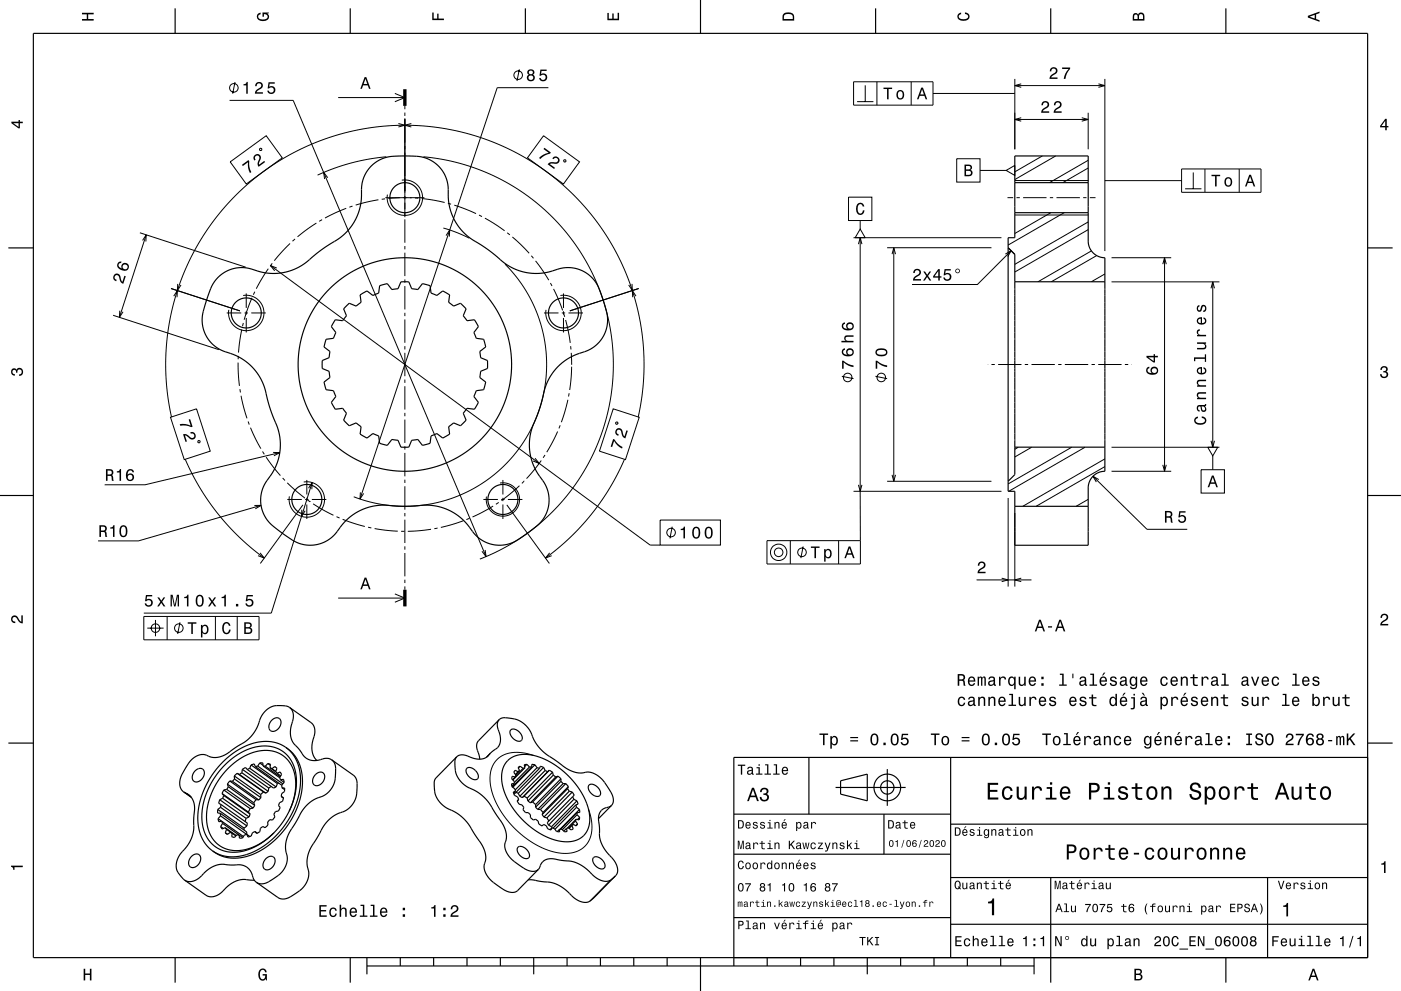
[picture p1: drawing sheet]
<svg xmlns="http://www.w3.org/2000/svg" width="420mm" height="297mm" viewBox="0 0 420 297" stroke-linecap="round" stroke-linejoin="round" font-family="sans-serif">
<g fill="none" stroke="#000" stroke-width=".3">
<path d="M68.8 30.1h19.1l57.8 136.7M70.5 24.6l-.7 3.5M101.4 29.2h20M118.4 28l3 1.2-3 1.3M119.4 37l2 .5-2 .6M121.4 31.7v1M121.4 33.7v1M121.4 35.5v29.6M123.3 37l-1.9 .5 1.9 .6M155.7 20.8l-.7 3.5M164.4 26.3h-15.3l-41.2 123.3M255.9 24.5h23.8v7h-23.8z"/>
<path d="M256.9 30.5h4.9M259.4 25.6v4.9M262.9 24.5v7M273.2 24.5v7M279.7 28h24.5M304.2 23.7v21M304.2 25.7h27M304.2 35.8h22M306.2 25.1l-2 .6 2 .5M306.2 35.3l-2 .5 2 .5M324.3 35.3l1.9 .5-1.9 .5M326.2 33.8v10.9"/>
<path d="M329.3 25.1l1.9 .6-1.9 .5M331.2 23.7v51.5M69 48.5l10.8-7.8 4.8 6.6-10.8 7.8zM77.8 44.6l.6-.1v.5l-.5 .1zM98.3 53.3l-1.3-1.6 .3 2M113.4 59.9l-6.8 1.6M115.4 59.6l-1 .1M115.5 59.2h4.4M115.8 47l-5.2 .7-5.4 1.2-5 1.5-5 2.1M120.4 54a5.3 5.3 0 0 1 6.3 4.9 5.3 5.3 0 0 1-5.6 5.6 5.3 5.3 0 0 1-5-6.2M120.9 59.2h1M122.9 59.2h4.3"/>
<path d="M123.4 59.3l-7 .2M124.4 59.3l1 .1M126.4 59.5l6.9 1.2M126.9 47l5 .6 5.2 1.1 5 1.6 4.8 1.9 4.7 2.4 4.7 2.8 4.1 3 4.1 3.6 3.6 3.8 3.1 3.7 3 4.3 2.7 4.7 2.3 5 1.9 5.2 1.3 4.8 .9 5.2 .5 5.5v5.2l-.4 5.2-.7 4.7-1.2 5.1-1.6 4.8-1.9 4.6-2.5 4.6-2.9 4.7-3.1 4-3.6 4-3.7 3.5-4.1 3.2-4.6 3-4.6 2.6-5 2.2M162.9 40.7l10.8 7.8-4.8 6.6-10.8-7.8zM169.1 47.9l.5 .1-.1 .5-.5-.1zM254.4 59.1h7v7h-7zM286.8 47.6h7v7h-7zM293.8 51.1h7.8M301.6 51.1l2.6-1.5v3zM302 59.2h1.7M304.3 54.1h22"/>
<path d="M304.7 59.2h1M306.7 59.2h7M312.5 46.7l-8.3 4.8M314.7 59.2h1M316.5 46.7l-12.3 7.1M316.7 59.2h7M324.7 59.2h1M326.2 50.4l-7.6 4.3M326.2 48l-11.6 6.7M326.7 59.2h1.7M331.2 54.1h23M354.2 50.6h23.8v7h-23.8z"/>
<path d="M355.3 56.6h4.9M357.7 51.7v4.9M361.2 50.6v7M371.5 50.6v7M41.9 69.8l31.7 10.3M42.7 72.1l1.1-1.7-.1 2M43.8 70.4l-8 24.7M81.1 79.6l113.8 83.8h3M81.6 78.9l-.6 .8M87 73l-4.8 5.1M88.4 71.6l-.7 .7M94.8 66.9l-5.6 4.1"/>
<path d="M96.6 65.8l-.9 .5M103.8 62.4l-6.4 2.9M105.7 61.8l-1 .3M121.4 65.7v7M121.4 73.7v1M121.4 75.7v7M132.9 68.3l3.9 1.3 3.9 1.8M133.7 70.6l1.1-1.7-.1 2M134.3 60.9l.9 .3M136.2 61.5l6.5 2.5M143.6 64.5l.9 .4M145.4 65.4l5.9 3.8"/>
<path d="M151.4 79.2l4.6 5.4 1.8 2.7 1.9 3.5 1.4 3.2 1.1 3.6 .9 3.6 .5 3.5 .3 3.2-.1 4-.4 3.8-.7 3.4-2.2 6.6-1.6 3.4-1.7 3.1-1.9 2.6-2.5 3.1-2.5 2.5-3.1 2.6-3 2.1-3.1 1.8-3.4 1.6-3.2 1.2-6.8 1.6-3.5 .3-4 .1-3.8-.2-3.4-.6-3.4-.8-3.6-1.2M152.1 69.8l.7 .6M153.6 71l5 4.9M159.3 76.6l.6 .8M160.6 78.2l3.9 5.8M255.9 71.2h44.3M257.4 73.2l.5-2 .5 2M257.9 68.6l1.5 2.6h-3zM257.9 66.1v2.5M257.9 71.2v90.8M265.9 74.2h31.3M267.4 76.2l.5-2 .6 2"/>
<path d="M267.9 74.2v70M301.4 76.1l1.7-1-1 1.8M303.1 75.1l-10.1 10.2h-19.6M304.3 64.4h22M315 63.7l-10.8 6.3M319 63.7l-16.8 9.7M326.2 68.8l-22 12.7M326.2 66.5l-22 12.7M327.2 75.2l-16 9.2M328.8 76.6l-13.6 7.8M333.2 77.2h17.9M348.6 79.2l.5-2 .5 2"/>
<path d="M349.1 77.2v64M33.9 94.5l31.7 10.3M35.9 93.1l-.1 2 1.1-1.7M51.3 86.5l20.6 6.7M52.1 88.8l1.1-1.7-.1 2M53.3 85.1l-.1 2 1.1-1.7M68 93.8h4.3M72.5 98.7l-1 7M72.9 88.6a5.3 5.3 0 0 1 6.2 4.9 5.3 5.3 0 0 1-5.6 5.6 5.3 5.3 0 0 1-4.9-6.2M72.9 96.8l-.2 1M73.3 93.8h1M73.8 87.9v4.4"/>
<path d="M73.8 93.3v1M73.8 95.3v4.3M75.3 93.8h4.4M75.5 89.2l-2.3 6.6M76.4 87.4l-.4 .9M80.4 80.5l-3.6 6M83 80.3l-1.9-.7 1.3 1.6M121.4 83.7v1M121.4 85.7v7M121.4 93.7v1M121.4 95.7v7M163.1 93.8h4.3"/>
<path d="M165 84.8l.5 .9M166 86.6l2.7 6.4M168 88.6a5.3 5.3 0 0 1 6.2 4.9 5.3 5.3 0 0 1-5.6 5.6 5.3 5.3 0 0 1-4.9-6.2M168.4 93.8h1M168.9 87.9v4.4M168.9 93.3v1M168.9 95.3v4.3M169 94l.3 .9M169.6 95.9l1.4 6.9M170.4 93.8h4.4M189.5 85.1l.1 2-1.1-1.7M190.7 88.8l-1.1-1.7 .1 2"/>
<path d="M191.5 86.5l-20.7 6.7M331.2 84.4h.1M331.2 82.1l-4 2.3M333.2 84.5h32.4M363.1 86.4l.5-1.9 .5 1.9M363.6 84.5v49.5M71.4 108.7l.4 6.9M71.4 106.7v1M71.9 116.6l.2 1M72.3 118.6l1.7 6.8M121.4 103.7v1M121.4 105.7v7"/>
<path d="M121.4 113.7v1M121.4 115.7v7M170.2 119.8l-1.9 6.7M170.6 117.9l-.2 .9M171.1 103.8l.1 .9M171.2 105.7l.2 3.6M171.4 109.9l-.6 7M252.4 112.8l3.5 .7M262.4 112.8l3.5 .7M296.2 109.2h.1M297.2 109.2h1M299.2 109.2h7"/>
<path d="M307.2 109.2h1M309.2 109.2h7M317.2 109.2h1M319.2 109.2h7M327.2 109.2h1M329.2 109.2h7M337.2 109.2h1M339.2 109.2h.1M51.1 125.1l7.8-2.6 4.1 12.7-7.8 2.5zM51.4 125l-1.3-7.8-.4-8.5 .5-8 1.2-7.4 2.3-7.7 2.9-7.2 3.9-7 4.7-6.8 5.9-6.5 5.8-5.1 6.5-4.6 6.8-3.7 7.4-3.1 6.9-2.1 8.4-1.5 8-.5 8.1 .4 7.9 1.3 8.4 2.4 6.9 2.9 7.2 4 6.6 4.6 5.9 5.3 5.2 5.7 4.6 6.3 3.9 7 3.2 7.6 2.4 8 1.4 7.9 .5 7.9-.5 8.5-1.3 7.7M55.5 137.6l2.2 4.6 2.3 4.1 2.6 4 3 4 3.3 3.8 3.3 3.3 7 5.9M59.4 132.1l.5 .1v.5l-.6-.1z"/>
<path d="M74.4 126.3l.3 .9M75.1 128.2l3.1 6.3M78.7 135.3l.5 .9M79.8 137l4.3 5.5M81.9 135.6l2 .1-1.8 .9M83.9 135.7l-40.4 9.6h-12.1M121.4 123.7v1M121.4 125.7v7M121.4 133.7v1M121.4 135.7v7M160.4 137.3l1.2 1.6-1.8-.7M162.3 138l-4.4 5.4"/>
<path d="M163.4 136.4l-.6 .8M167.2 129.3l-3.3 6.2M167.9 127.5l-.3 .9M183.8 122.5l7.8 2.6-4.1 12.6-7.8-2.5zM184.6 126.6l.5-.1 .1 .5-.5 .1zM187.2 137.6l-2.2 4.7-2.2 3.9-2.3 3.6-3.3 4.4-2.9 3.4-3.5 3.6-3.7 3.3-3.6 2.8M305.3 134l-1.1 .6M309.3 134l-5.1 3M321.3 134l-19.1 11M325.3 134l-22.9 13.2M331.2 139.8l-20.6 11.9M331.2 137.5l-24.6 14.2"/>
<path d="M333.2 134h32.4M348.6 139.3l.5 1.9 .5-1.9M362.1 134h3l-1.5 2.6zM363.1 132.1l.5 1.9 .5-1.9M363.6 136.6v4.2M76.3 151.5h2l-1.8 1M78.3 151.5l-36.8 10.6h-12.1M84.7 143.3l.7 .7M86.1 144.7l5.3 4.6M86.1 149.7h4.4M90.5 152.8l-.1 2 1.1-1.7M90.8 151.3l-12.8 17.6"/>
<path d="M91.1 144.5a5.3 5.3 0 0 1 6.2 4.9 5.3 5.3 0 0 1-5.6 5.6 5.3 5.3 0 0 1-4.9-6.2M91.5 149.7h1M92 143.8v4.4M92 149.2v1M92 151.2v4.3M92.2 149.9l.8 .5M92.5 146.3l1.1-1.7-.1 2M93.5 149.7h4.3M93.6 144.6l-12.3 39.1h-38.2M93.9 151l6.1 3.4M100.9 154.8l.9 .4M102.7 155.6l6.7 2.2"/>
<path d="M108 147.6l-.1 2 1.1-1.7M110.3 158l1 .2M112.3 158.4l7 .8M120.3 159.2h1M121.4 143.7v1M121.4 145.7v7M121.4 153.7v1M121.4 155.7v7M129.2 158.6l-6.9 .6M131.2 158.3l-1 .2M138.9 156.1l-6.7 2M140.7 155.3l-.9 .4"/>
<path d="M144.9 149.7h4.4M147.8 151.7l-6.1 3.2M149.5 150.6l-.8 .5M149.9 144.8a5 5 0 0 1 5.9 4.6 5 5 0 0 1-5.3 5.3 5 5 0 0 1-4.7-5.9M150.3 149.7h1M150.8 143.8v4.4M150.8 149.2v1M150.8 151.2v4.3M151.9 151.3l12.8 17.6M152.3 149.7h4.3M155.7 145.6l-5.4 4.4M157.2 144.2l-.7 .7"/>
<path d="M197.9 155.9h18.1v7.5h-18.1zM201.5 157.9l-.7 3.5M255.9 147.2h44.3M257.4 145.3l.5 1.9 .5-1.9M265.9 144.2h31.3M267.4 142.3l.5 1.9 .6-1.9M302.2 149.2v26.6M304.2 153.7v22.1M326.2 149.7l-3.6 2M327.7 142.7l16.2 15.9h12M329.4 143.7l-1.7-1 1 1.8M333.2 141.2h17.9"/>
<path d="M360.1 140.8h7v7h-7zM78 165.7l1.2 1.6-1.8-.8M101.4 179.2h20M118.4 178l3 1.2-3 1.3M121.4 163.7v1M121.4 165.7v7M121.4 173.7v1M121.4 175.7v1M145.4 164.8l.3 2-1.2-1.6M164.8 165.7l-1.3 1.6 1.9-.8M229.9 162h28v7h-28zM236.9 162v7"/>
<path d="M240.8 163.8l-.7 3.5M251.4 162v7M292.8 173.8h16.4M300.3 173.3l1.9 .5-1.9 .5M306.2 173.3l-2 .5 2 .5M43.1 184.7h34.6v7h-34.6zM44.2 188.2h4.9M46.6 185.8v4.9M50.1 184.7v7M54 186.5l-.7 3.5M64.6 184.7v7M71.1 184.7v7"/>
<path d="M55.4 237.5l1.9 1.4M55.9 237.8l1.1 .7M146.5 226.3l-.5 .5M159.9 226.4l-2.2-.6-2.3-.3-2.1 .1-1.8 .4-1.5 .8-1.3 1.2-.9 1.3-.7 1.8-.2 2.1 .1 2 1.3 4.4 2.6 4.6 3.7 4.4 4.6 3.7 4.3 2.2 2.5 .8 2.1 .4h2.2l2-.3 1.7-.7 1.3-1 1-1.3 .7-1.6 .4-1.7v-2.2l-.3-2.1-.7-2.2M183 263.8l-6.2 6.3"/>
<circle cx="70.1" cy="26.3" r="1.28"/>
<circle cx="155.3" cy="22.5" r="1.28"/>
<circle cx="254.1" cy="113.1" r="1.28"/>
<circle cx="264.2" cy="113.1" r="1.28"/>
<circle cx="201.2" cy="159.6" r="1.28"/>
<circle cx="233.4" cy="165.5" r="2.46"/>
<circle cx="233.4" cy="165.5" r="1.28"/>
<circle cx="240.4" cy="165.5" r="1.28"/>
<circle cx="46.6" cy="188.2" r="1.28"/>
<circle cx="53.6" cy="188.2" r="1.28"/>
</g>
<g fill="none" stroke="#000" stroke-width=".35">
<path d="M10 10h400v277h-400zM52.5 2.5v7.5M105 2.5v7.5M157.5 2.5v7.5M210 0v10M262.5 2.5v7.5M315 2.5v7.5M367.5 2.5v7.5M304.2 46.7h22v25.5a5 5 0 0 0 5 5v64a5 5 0 0 0-5 5v17.2h-22v-16.2h-2v-76h2zM304.2 54.7h22M2.5 74.3h7.5M302.2 74.2l2 2v66l-2 2"/>
<path d="M304.2 63.7h22M410 74.3h7.5M65.4 83.1l2.6-1.9 3.1-.9h2.7l5.5 1.4 3.7 .2 3.9-.7 3.8-1.8 5.8-4.6 5.7-3.7 1.8-1.7 1.4-1.7 1.6-2.9 1-2.8 .3-2.2 .1-4.1 .5-2 .9-2 1.2-1.6 1.9-1.6 2.2-1.1 2.2-.5 3.4-.2 4.2 .1 2.1 .4 2.6 1.1 1.9 1.5 1.4 1.8 1 2 .4 2.2 .1 3.9 .4 2.5 1.1 3 1.4 2.4 1.4 1.7 1.8 1.7 6 4 5.4 4.3 3.6 1.8 3.4 .8 4.3-.1 5.1-1.4 2.2-.2 3 .5 2.8 1.5 2.3 2.4 1.5 3.3 1.9 6.1 .1 2-.1 1.7-1 2.8-1.8 2.4-2.4 1.8-5.2 2-3.1 2.1-2.9 3.1-1.1 1.7-1 2.3-1.7 6.4-2.5 6.8-.6 3.9 .2 3 .9 3.1 1.2 2.5 2.4 3.6 1 2.8 .2 2-.2 2-.7 2.1-1 1.7-2.5 2.4-5.2 3.7-2.2 1-2.5 .5-2.7-.2-2.6-1-2.2-1.6-3.5-4.3-2.7-2.3-3.8-1.8-3.9-.8-7.9 .3-7-.3-4.2 .8-2.7 1.3-2.5 1.7-1.7 1.7-2.4 3.1-1.6 1.5-2 1.1-2.1 .6-2.5 .2-2.7-.6-2-1-3.6-2.5-2.7-2.1-1.4-1.7-1.2-2.2-.5-2.5v-1.9l.5-2.2 .8-1.9 2.3-3.4 1.1-2.2 .9-2.9 .2-2.7-.1-2.2-.4-2.3-2.6-6.9-1.8-6.5-1.6-3.3-2.4-2.9-3.5-2.5-5.2-2-2.1-1.3-2.1-2.4-1.3-3-.3-1.7 .1-1.8 .9-3.8 1.9-5.3zM103.6 91.9l1.1-1 2.1 .8 1.4-1.1-.2-2.2 2-1.2 1.8 1.4 1.7-.8 .3-2.2 2.3-.6 1.4 1.8 1.8-.3 .9-2 1.1-.1 1.3 .1 .8 2 1.9 .3 1.3-1.8 2.3 .6 .3 2.2 1.8 .8 1.7-1.4 2.1 1.2-.3 2.2 1.5 1.1 2-.8 .9 .8 .8 .9-.8 2 1.1 1.5 2.2-.3 1.2 2.1-1.3 1.8 .7 1.7 2.2 .3 .6 2.3-1.8 1.3 .3 1.9 2 .9 .1 1.1-.1 1.2-2 .9-.3 1.8 1.8 1.4-.6 2.3-2.2 .3-.7 1.7 1.3 1.8-1.2 2.1-2.2-.3-1.1 1.5 .8 2-.7 .8-1 .9-2-.9-1.5 1.2 .3 2.2-2.1 1.2-1.7-1.4-1.8 .7-.3 2.3-2.3 .6-1.3-1.8-1.9 .2-.8 2.1h-1.2h-1.2l-.9-2.1-1.8-.2-1.4 1.8-2.3-.6-.3-2.3-1.7-.7-1.8 1.4-2-1.2 .2-2.2-1.4-1.2-2.1 .9-.6-.6-1.1-1.1 .9-2-1.2-1.5-2.2 .3-1.2-2.1 1.4-1.8-.7-1.7-2.2-.3-.7-2.3 1.8-1.4-.2-1.8-2.1-.9v-1.1v-1.2l2.1-.9 .2-1.9-1.8-1.3 .7-2.3 2.2-.3 .7-1.7-1.4-1.8 1.2-2.1 2.2 .3 1.2-1.5-.9-2zM304.2 84.4h27M304.2 134h27M0 148.5h10M304.2 151.7h22M410 148.5h10M81.5 215.8a1.54 1.54 0 0 1 2.3-.5 1.54 1.54 0 0 1 .1 2.4 1.93 1.93 0 0 1-3.1 1l-.1-1.4zM86.8 212a3.6 3.6 0 0 1 .9 4.2l-.6 2.1v1.7a6.5 6.5 0 0 0 2.6 4.6l.7 1a4.4 4.4 0 0 0 5.7 2.1l1.8-.4 1.5 .4M86.8 212l-1-.4-1.9-.1a5.9 5.9 0 0 0-6.1 4.4l-1.3 3.1-2 2.5-6.3 4.3-2.2 1a5 5 0 0 1-3.5-.2l-.5-.2a5.3 5.3 0 0 0-6.1 3.4l-.9 1.5a4.5 4.5 0 0 0 0 6"/>
<path d="M86.8 212l6.4 4.6a3.6 3.6 0 0 1 .9 4.2l-.5 2-.1 1.8a4.9 4.9 0 0 0 1.5 3.3M149.6 215.7a5.6 5.6 0 0 1 4.7-.2 7.7 7.7 0 0 1 5.1 4.5l.8 1.9 1 1.6 2.9 2.8 6.8 4.6 2.5 .7 2.2-.2a7.3 7.3 0 0 1 6.6 4.5l.7 1.1a3.7 3.7 0 0 1 .4 4.4M149.6 215.7l-6.2 6.3a2.8 2.8 0 0 0-.2 3l.6 2.5M149.6 215.7a2.8 2.8 0 0 0-.2 3l.6 2.5a3.8 3.8 0 0 1-2.4 4l-.6 .5M153.1 218.7a2.67 2.67 0 0 1 3.5 2.4 1.14 1.14 0 0 1-.8 1.1 1.14 1.14 0 0 1-1.3-.4 2.41 2.41 0 0 1-1.4-3.1zM2.5 222.7h7.5M55 237.3l.9 .5a5.5 5.5 0 0 1 2.3 6.4l-.1 4.2-.4 2-1.3 2.7-1.8 2.1a5.2 5.2 0 0 0 .4 8.2l.3 .4M55 237.3l2.3 1.7M58.6 231a1.54 1.54 0 0 1 2.2-.5 1.54 1.54 0 0 1 .2 2.3 1.93 1.93 0 0 1-3.2 1l-.1-1.4zM65.9 239.7l-.3 1 .7 .4M65.9 239.7l7.9 5.6M66.6 237.8l7.9 5.6"/>
<path d="M66.6 237.8l.5 .6M66.8 239.3l7.9 5.5M66.8 239.3l-.9 .4M67.1 238.4l-.3 .9M67.1 238.4l7.9 5.6M67.1 236.8l-.5 1M67.1 236.8l7.9 5.5M67.4 229.3l3.1-2.6 3.2-1.8 3.4-1.1 3.3-.2 3 .8 2.4 1.6 1.8 2.5 1 3.1 .3 3.5-.7 3.9-1.3 3.6-2.2 3.8-2.7 3.3-3 2.5-3.3 2-3.2 1-2 .2-2.2-.1-1.9-.6-1.6-.8-1.3-1.1-1.3-1.5-.9-1.8-.5-1.9-.3-2.2 .1-2.4 1.1-4.8 1.2-2.7 1.2-2.1zM68 236.6l7.9 5.6M68 236.6l-.9 .2M68.2 235l7.9 5.6M68.2 235l.3 .8"/>
<path d="M68.5 235.8l-.5 .8M68.5 235.8l7.9 5.6M68.9 234.1l-.7 .9M68.9 234.1l.8 .1M68.9 234.1l7.9 5.5M69.7 234.2l7.9 5.5M70.2 232.5l7.9 5.6M70.2 232.5l.1 1M70.3 233.5l-.6 .7M70.3 233.5l7.9 5.6M71.1 231.8l-.9 .7M71.1 231.8l.7 .3"/>
<path d="M71.1 231.8l7.9 5.5M71.8 232.1l7.9 5.6M72.5 231.6l-.7 .5M72.5 231.6l7.9 5.6M72.7 230.6l.9-.6 .5 .6M72.7 230.6l7.9 5.6M72.7 230.6l-.2 1M74.1 230.6l7.9 5.6 .8-.4M74.9 230.3l-.8 .3M74.9 230.3l7.9 5.5M75.3 229.3l.9-.4 .3 .8M75.3 229.3l7.9 5.5"/>
<path d="M75.3 229.3l-.4 1M76.5 229.7l7.9 5.6M76.8 239.6l-.7 1M76.8 239.6l.8 .1M77.3 229.6l-.8 .1M77.3 229.6l7.5 5.3M77.9 228.6h.9l.1 .9M77.9 228.6l.9 .7M77.9 228.6l-.6 1M78.1 238.1l.1 1M78.2 239.1l-.6 .6M78.9 229.5l.6 .1"/>
<path d="M78.9 229.5l4.9 3.6M79 237.3l-.9 .8M79 237.3l.7 .4M79.5 229.6l4.5 3.2M80.3 228.8l.8 .3-.2 1M80.3 228.8l.8 .6M80.3 228.8l-.8 .8M80.4 237.2l-.7 .5M80.6 236.2l-.2 1M80.9 230.1l.6 .3M80.9 230.1l1.8 1.2M81.3 235.7l-.7 .5"/>
<path d="M81.5 230.4l1.2 .8M82.4 229.7l.6 .6-.4 1M82.4 229.7l.1 .1M82.4 229.7l-.9 .7M82.6 231.3l.5 .5M83.1 231.8l.9-.4 .4 .7-.6 .9 .3 .7M83.1 231.8l1.1 .7M83.2 234.8l-.4 1M83.6 234.7l-.4 .1M84.1 233.7l.9-.2 .2 1M84.1 233.7l1.1 .8M84.3 238.7l.7 .4-.3 1-.9 .5-.3 .8 .5 .6-.5 1.1-.9 .1-.5 .8 .3 .8-.3 .4-.4 .6-.8-.1-.7 .6 .1 1-.8 .8-.7-.4-.7 .5-.2 1-.9 .6-.6-.6"/>
<path d="M84.3 238.7l.7 .5M84.5 235.3h-.1M84.5 236.1l.8 .1v.8l-.9 .9-.1 .8M84.5 236.1l.8 .5M85.2 234.5l-.8 .8 .1 .8M85.7 224l-2.4-1.2-2.6-.6-2.9 .2-3.1 .7-3 1.5-2.7 1.8-2.7 2.5-2.5 3.1-1.8 3-1.5 3.3-.9 3.7-.3 3 .2 3 .9 2.9 1.4 2.3 1.9 1.8M85.7 224l1.9 1.8 1.3 2.1 .9 2.6 .3 3.3-.3 3.5-.9 3.2-1.3 3.2-1.9 3.2-2.5 3.1-2.5 2.3-3.1 2.2-2.8 1.3-3 .8-2.9 .2-2.7-.5-2.5-1.3M85.7 224l2.1 1.8 1.6 2.3 .9 2.8 .4 3-.3 3.3-.8 3.4-1.5 3.6-1.8 3-2.5 3.1-2.6 2.5-3.1 2.2-3.1 1.3-3.4 .8h-2.8l-2.8-.7-2.3-1.4M94.6 232.1a1.55 1.55 0 0 1 2.3-.5 1.55 1.55 0 0 1 .1 2.3 1.91 1.91 0 0 1-3.1 1l-.1-1.4zM99.4 227.7a4.7 4.7 0 0 1 1.2 4.6l-.1 .2a6.7 6.7 0 0 1-4.2 6.3l-2.5 1.1-2.2 1.8-1.2 1.6-3.5 5.9-.8 1.7-.4 1.9-.1 1.7 .4 1.7a7 7 0 0 1-4.2 7.3l-.4 .2a4 4 0 0 1-4.5 .7M99.4 227.7l6.5 4.6a4.7 4.7 0 0 1 1.1 4.5v.3a6.7 6.7 0 0 1-4.3 6.2l-2.5 1.1-2.2 1.9-1.2 1.6-3.3 5.6-.9 2-.5 1.8v1.7l.3 1.8a7 7 0 0 1-4.2 7.2l-.4 .3a4 4 0 0 1-4.5 .7l-6.4-4.6M136.9 226.8l-6.2 6.3a6.2 6.2 0 0 0-.3 4.4 7.6 7.6 0 0 0 4.3 5l3.2 1.9 2.7 2.8 4.3 6.9 .7 2.2-.1 1.9a5.4 5.4 0 0 0 2.5 6.3l2.3 1.7a3.9 3.9 0 0 0 4.9 .7l6.2-6.3"/>
<path d="M136.9 226.8a6.2 6.2 0 0 0-.3 4.4 7.6 7.6 0 0 0 4.3 5l3.2 1.9 1.5 1.3 1.2 1.5 4.3 6.9 .7 2.2-.1 1.9a5.4 5.4 0 0 0 2.4 6.3l2.4 1.7a3.9 3.9 0 0 0 4.9 .7M140 230.3a2.66 2.66 0 0 1 3.4 2.2 1.14 1.14 0 0 1-.7 1.2 1.14 1.14 0 0 1-1.3-.3 2.41 2.41 0 0 1-1.4-3.1zM147 225.7l-.5 .7a4.6 4.6 0 0 1-5.6 .5l-.6-.3a2.98 2.98 0 0 0-3.4 .2M147 225.7l-1.2 1.3M152.2 227.9l1.6-1.1 1.9-.6 2.1-.1 2.5 .4 2.4 .8 2.7 1.4 2.6 1.7 2.4 2.2 2 2.2 1.7 2.4 1.3 2.5 1 2.7 .4 2.3-.1 2.3-.6 1.9-1.1 1.5-1.6 1.1-1.8 .6-2.1 .2-2.5-.4-2.7-.9-2.4-1.2-2.6-1.8-2.5-2.1-2.3-2.6-1.6-2.4-1.4-2.7-.7-2.2-.4-2.5 .1-2.3 .7-1.9zM154.2 234.9h-.8v.7l1 .8 .1 .8M154.2 234.9l-.8 .7M154.4 232.9l-.8-.3-.2 .7 .8 .9v.7M154.4 232.9l-.7 .8M154.5 237.2l-.6 .2 .3 1 .9 .4 .4 .8-.5 .4 .6 1 .9 .2 .5 .8-.2 .6 .8 .9h.8l.6 .7v.8l.9 .8 .7-.3 .7 .6 .2 .8 .8 .6h.2l.5-.4 .8 .4 .4 .9 1 .4 .2-.7M154.5 237.2l-.5 .5M154.7 237.5l.7 .2"/>
<path d="M155.4 237.7l.4 1M155.8 230.9l-.5 .4-.9-.4-.2 .3-.2 .3 .7 .8-.3 .6M155.8 230.9l-1.3 1.3M155.8 238.7l.8 .3M155.9 229.6l-.6 .4 .5 .9M155.9 229.6l.9 .7M155.9 229.6l-.5 .6M156.6 239l.5-.4 .9 .6M156.8 230.3l-2.2 2.3M157.4 230.1l-.6 .2M157.4 230.1l-3.6 3.7M157.9 229.1l-.7 .1 .2 .9"/>
<path d="M157.9 229.1l.8 .8M157.9 229.1l-.6 .6M158 239.2l.3 .9M158.7 229.9l-4.5 4.6M159.4 229.9h-.7M159.4 229.9l-5.8 5.9M160.4 229.2l-1-.1v.8M160.4 229.2l.6 .9M160.4 229.2l-6.7 6.8M161 230.1l.7 .2M161 230.1l-6.6 6.7M161.7 230.3l-7.6 7.7"/>
<path d="M163 230l-1-.4-.3 .7M163 230l.4 .9M163 230l-7.6 7.7M163.4 230.9l-7.6 7.8M164.7 230.8l-.5 .5-.8-.4M164.7 230.8l1 .6M164.7 230.8l-8.1 8.2M165.7 231.4l.2 .9M165.7 231.4l-7.7 7.8M165.9 232.3l.7 .6M165.9 232.3l-7.6 7.8M166.6 232.9l-7.6 7.7"/>
<path d="M167.3 232.6l.9 .8M167.3 232.6l-.7 .3M167.3 232.6l-7.6 7.8M168.2 234.2l.6 .6M168.2 234.2l-7.7 7.7M168.2 233.4v.8M168.2 233.4l-7.6 7.7M168.8 234.8h.8M168.8 234.8l-7.6 7.8M169.6 234.8l.8 .9M169.6 234.8l-7.6 7.8M170.1 236.4l.6 .7"/>
<path d="M170.1 236.4l-7.6 7.7M170.4 235.7l-.3 .7M170.4 235.7l-7.6 7.8M170.7 237.1l.9 .3M170.7 237.1l-7.6 7.8M171.6 237.4l.5 .9-.4 .5M171.6 237.4l-7.6 7.7M171.7 238.8l.3 .8M171.7 238.8l-7.6 7.7 .3 .8M172 239.6l1 .4M172 239.6l-7.6 7.7M176.6 235.3a2.64 2.64 0 0 1 3.4 2.2 1.14 1.14 0 0 1-.6 1.2 1.14 1.14 0 0 1-1.4-.3 2.41 2.41 0 0 1-1.4-3.1z"/>
<path d="M242.5 227v17M250.5 236h21M252 234l8-2v8l-8-2zM266 230.5v11M285 227v60M410 222.7h7.5M410 227h-190v62.5M57.4 256.7a1.46 1.46 0 0 1 1.8-.8 1.46 1.46 0 0 1 1 1.7 2.4 2.4 0 0 1-3.2 2.2 2.22 2.22 0 0 1 .4-3.1zM65.3 242.6l-.1 1 .8 .1M65.3 242.6l7.9 5.6M65.4 245.3l.2 1 .9-.2 .2 .7M65.4 245.3l7.6 5.4"/>
<path d="M66 243.7l8 5.6v.8M66 243.7l.1 .8M66.1 244.5l7.9 5.6M66.1 244.5l-.7 .8M66.1 242l7.9 5.5M66.1 242l-.8 .6M66.1 247.7l.5 .8 .9-.5M66.1 247.7l.9 .6M66.3 241.1l7.9 5.6-.2 .8M66.3 241.1l-.2 .9M66.7 246.8l6.1 4.2M66.7 246.8l-.6 .9"/>
<path d="M67.5 248l.4 .5M67.5 248l3.3 2.4M67.5 249.6l.7 .5 .8-.7 .6 .3-.1 1 .8 .3 .7-.8 .7 .1 .1 .9h.9l.6-1 .7-.1M67.5 249.6l.7 .4M67.9 248.5l2.8 2M67.9 248.5l-.4 1.1M73.2 248.2l-.1 .6M73.8 245.3l-.3 .9M74 247.5l-.8 .7M74 250.1l.9 .6M74.5 243.4l.5 .6M74.7 244.8l-.9 .5"/>
<path d="M75 244l-.3 .8M75 242.3l-.5 1.1M75.9 242.2l-.9 .1M76.1 240.6l.3 .8M76.4 241.4l-.5 .8M76.4 249.2l-.7 .4-.6 1-.8 .3-.3-.8M76.4 249.2l.7 .5M79.7 257.4a1.55 1.55 0 0 1 2.3-.6 1.55 1.55 0 0 1 .2 2.4 1.95 1.95 0 0 1-3.1 1l-.2-1.4zM86.7 243.1l1.1-2.7 .7-2.9 .2-2.7-.3-2.4-.6-2.1-1.1-1.9-1.4-1.6-1.8-1.1-2-.6-2.2-.2-2.6 .4-2.4 .8-2.2 1.2-2.3 1.7-2 1.9-2 2.5-1.6 2.6-1.1 2.6-.8 2.5-.4 2.7 .1 2.6 .5 2.3 .9 2.1 1.3 1.7 1.6 1.3 2 .8 2 .3 2.5-.1 2.2-.6 2.6-1.2 2.4-1.5 2.1-1.9M155.3 253.9a2.64 2.64 0 0 1 3.3 3.1 2.25 2.25 0 0 1-3.3-1.3l-.3-1zM158.3 240.1l.7 .5M159.7 240.4l.9 .7"/>
<path d="M159.7 240.4l-.7 .2M160.5 241.9l.7 .7M160.6 241.1l-.1 .8M161.2 242.6h.8M162 242.6l.8 .9M162.5 244.1l.6 .8M162.8 243.5l-.3 .6M163.1 244.9l.9 .2M164 245.1l.5 1M164.4 247.3l1 .5M165.4 247.8l.1 .3M165.4 248.1l.8 .2 .8 .9 .7 .1 .1-.8"/>
<path d="M165.4 248.1l-.5 .6M167.8 248.5l-.7 .7M169.8 248.3l.2 .9-.6 .1-1-.8h-.6M169.8 248.3l-.8 .8M171.4 247.4l.5 1-.6 .3-.9-.6-.6 .2M171.4 247.4l-.8 .9M171.8 247.1l-.4 .3M171.8 247.1l-.2 .2M172.5 246l.6 .9M172.5 246l-2.1 2.2M172.6 241.2l.2 .8M172.6 241.2l-6.8 7"/>
<path d="M172.7 245.5l-.2 .5M172.7 245.5l-2.6 2.7M172.8 242l.9 .6M172.8 242l-6.4 6.5M173 240l.3 1-.7 .2M173 240l-7.6 7.8M173 244.2l.8 .8M173 244.2l-4.4 4.5M173 243.5v.7M173 243.5l-4.9 5M173.1 246.9l-.3 .6-1-.4M173.1 246.9l-.5 .6"/>
<path d="M173.7 242.6l.1 .9h-.8M173.7 242.6l-5.8 5.9M173.8 245l-.2 .7-.9-.2M173.8 245l-.7 .6M177.9 257a2.64 2.64 0 0 1 3.5 2.2 1.13 1.13 0 0 1-.7 1.3 1.13 1.13 0 0 1-1.3-.4 2.42 2.42 0 0 1-1.5-3.1zM183.3 241.4l-1.5 .6a3.6 3.6 0 0 0-2.2 5l.1 3.7 .5 1.7 1.2 2.3 1.9 2.2a4.5 4.5 0 0 1 1.4 5.3l-.2 .3M183.3 241.4l-3.9 4M220 244h65M220 256h65M265 244v12M285 247h125M55.3 263.8a4.1 4.1 0 0 0 5.1-1.4l2.2-1.9 2.4-1.2 1.5-.3 4.6 .2a4.2 4.2 0 0 1 4.6 3.1l.4 1.3 .8 .8"/>
<path d="M55.3 263.8l6.5 4.5a4.1 4.1 0 0 0 5.1-1.3l2.1-2 2.2-1.1 2-.3 3 .2M161.4 260.6l1.3-2.3a5 5 0 0 1 5.2-.5l3.3 .3 2 .7 2 1.2 2.3 2a4.7 4.7 0 0 0 5.7 1.7l1.3-1.2M184.5 262.5l-7 7a3.5 3.5 0 0 1-4.9-.1l-3.4-3-2.6-1.5-1.8-.5-5.3-.7h-1.2M220 275h65M285 277h125M285 263h125M315 263v31.5M380 263v24M52.5 287v7.5M105 287v7.5M110 289.5h200M110 287v5"/>
<path d="M120 287v2.5M130 287v2.5M140 287v2.5M150 287v2.5M160 287v5M170 287v2.5M180 287v2.5M190 287v2.5M200 287v2.5M210 287v10M230 287v2.5M240 287v2.5"/>
<path d="M250 287v2.5M260 287v5M270 287v2.5M280 287v2.5M290 287v2.5M300 287v2.5M310 287v5M367.5 287v7.5"/>
<circle cx="121.4" cy="59.2" r="4.5"/>
<circle cx="73.8" cy="93.8" r="4.5"/>
<circle cx="168.9" cy="93.8" r="4.5"/>
<circle cx="121.4" cy="109.2" r="32"/>
<circle cx="92" cy="149.7" r="4.5"/>
<circle cx="150.8" cy="149.7" r="4.5"/>
<circle cx="266" cy="236" r="4"/>
<circle cx="266" cy="236" r="2"/>
</g>
<g fill="#000">
<path d="M24.6 3.8h3.5v.5h-1.7v1.4h1.7v.5h-3.5v-.5h1.4v-1.4h-1.4z" fill-rule="evenodd"/>
<path d="M77.3 4.2l.8-.4v.5l-.3 .1a.68 .68 0 0 0-.4 .6 .68 .68 0 0 0 .4 .6 1.68 1.68 0 0 0 2.4-.6 .93 .93 0 0 0-1.1-.8v.8h-.4v-1.3h1.9v.3l-.5 .1 .4 .4a1.19 1.19 0 0 1-.9 1.7 1.9 1.9 0 0 1-2.6-1.3z" fill-rule="evenodd"/>
<path d="M129.6 3.8h.4v1.8h1.1v-1.5h.4v1.5h1.6v.4h-3.5z" fill-rule="evenodd"/>
<path d="M182.1 3.9h.4v1.7h1.1v-1.6h.4v1.6h1.2v-1.8h.4v2.3h-3.5z" fill-rule="evenodd"/>
<path d="M235 4a2.21 2.21 0 0 0-.4 2.2h3.5v-1.2a1.92 1.92 0 0 0-3.1-1zM235.3 4.4l.4-.2a1.45 1.45 0 0 1 2 .8v.7h-2.7l.1-1z" fill-rule="evenodd"/>
<path d="M287.3 4.2l.8-.4v.4l-.3 .1a.66 .66 0 0 0-.4 .6 .66 .66 0 0 0 .4 .6 1.69 1.69 0 0 0 2.5-.5 .9 .9 0 0 0-1-.8v-.5a1.24 1.24 0 0 1 1.4 1.1 1.24 1.24 0 0 1-1.1 1.4 1.93 1.93 0 0 1-2.6-1.2z" fill-rule="evenodd"/>
<path d="M339.8 4.2l-.2 2h3.5v-1.4a.98 .98 0 0 0-.7-1 .98 .98 0 0 0-1.2 .6 .84 .84 0 0 0-1.4-.2zM340.1 4.5l.4-.1 .4 .1 .1 1.2h-1zM341.6 4.4l.4-.2a.58 .58 0 0 1 .7 .7v.8h-1.2z" fill-rule="evenodd"/>
<path d="M392.1 4.7v.6l3.5 1.2v-.4l-1-.4v-1.4l1-.4v-.4zM392.6 5l1.5-.5v1z" fill-rule="evenodd"/>
<path d="M3.4 36.5v.4l2.1 1.6h.5v-1.6h.8v-.4h-.8v-.5h-.4v.5zM4 36.9h1.6v1.1z" fill-rule="evenodd"/>
<path d="M73 25.2v.4h.8v2.5h.5v-3.5h-.4a.77 .77 0 0 1-.9 .6zM76.8 24.9l-.3 .9h.5a.7 .7 0 0 1 .5-.8 .7 .7 0 0 1 .8 .5 .7 .7 0 0 1-.5 .8l-.3 .2a1.63 1.63 0 0 0-1.1 1.6h2.4v-.5h-1.9l.9-.7a1.17 1.17 0 0 0 .9-1.7 1.17 1.17 0 0 0-1.9-.3zM80.5 24.7l-.3 1.8h.4a.8 .8 0 0 1 1.3-.2 .8 .8 0 0 1-.1 1.2 .8 .8 0 0 1-1.2-.3h-.5a1.21 1.21 0 0 0 1.5 1 1.21 1.21 0 0 0 .9-1.6 1.21 1.21 0 0 0-1.8-.6l.1-.9h1.6v-.4z" fill-rule="evenodd"/>
<path d="M109.3 23.1l-1.3 3.5h.5l.4-1h1.4l.3 1h.5l-1.3-3.5zM109.6 23.6l.5 1.6h-1.1z" fill-rule="evenodd"/>
<path d="M158.3 21l-.2 .3a.79 .79 0 0 0 .4 1.1 1.09 1.09 0 0 0-.2 1.6 1.09 1.09 0 0 0 1.7 0 1.09 1.09 0 0 0-.2-1.6 .95 .95 0 0 0 .3-1.4 .95 .95 0 0 0-1.4-.2zM158.4 23.3a.71 .71 0 0 1 1.4 0 .71 .71 0 0 1-1.4 0zM158.5 21.7a.6 .6 0 0 1 1.2 0 .6 .6 0 0 1-1.2 0zM162 20.9l-.3 1.8h.4a.8 .8 0 0 1 1.3-.2 .8 .8 0 0 1-.1 1.2 .8 .8 0 0 1-1.2-.3h-.5a1.21 1.21 0 0 0 1.5 1 1.21 1.21 0 0 0 .8-1.6 1.21 1.21 0 0 0-1.7-.6l.1-.9h1.6v-.4z" fill-rule="evenodd"/>
<path d="M264.9 26.3v.4h1v3.1h.5v-3.1h1v-.4zM269 27.3a1.45 1.45 0 0 0-.2 1.7 1.45 1.45 0 0 0 1.6 .8 1.45 1.45 0 0 0 .7-1.8 1.45 1.45 0 0 0-1.7-.9zM269.4 27.6a.67 .67 0 0 1 .7-.2 .67 .67 0 0 1 .5 .6 .93 .93 0 0 1 0 1 .93 .93 0 0 1-1 .4 1.36 1.36 0 0 1-.2-1.8z" fill-rule="evenodd"/>
<path d="M276.2 26.3l-1.3 3.5h.5l.3-1.1h1.4l.4 1.1h.5l-1.3-3.5zM276.4 26.8l.6 1.5h-1.1z" fill-rule="evenodd"/>
<path d="M312.5 30.6l-.3 .9h.5a.7 .7 0 0 1 .5-.8 .7 .7 0 0 1 .8 .5 .7 .7 0 0 1-.5 .9l-.3 .1a1.64 1.64 0 0 0-1.1 1.6h2.4v-.4h-1.9l.9-.8a1.17 1.17 0 0 0 .9-1.7 1.17 1.17 0 0 0-1.9-.3zM316.3 30.6l-.4 .9h.5a.7 .7 0 0 1 .5-.8 .7 .7 0 0 1 .9 .5 .7 .7 0 0 1-.5 .9l-.3 .1a1.64 1.64 0 0 0-1.1 1.6h2.4v-.4h-1.9l.8-.8a1.17 1.17 0 0 0 1-1.7 1.17 1.17 0 0 0-1.9-.3z" fill-rule="evenodd"/>
<path d="M315 20.4l-.3 1h.5a.71 .71 0 0 1 .5-.9 .71 .71 0 0 1 .8 .6 .71 .71 0 0 1-.5 .8l-.3 .2a1.63 1.63 0 0 0-1.1 1.6h2.4v-.5h-1.9l.9-.8a1.17 1.17 0 0 0 .9-1.6 1.17 1.17 0 0 0-1.9-.4zM318.4 20.2v.5h1.9a5.2 5.2 0 0 0-1.4 3h.5a5.3 5.3 0 0 1 1.4-3.1v-.4z" fill-rule="evenodd"/>
<path d="M415.3 35.6l-1.6 2.1v.5h1.6v.8h.4v-.8h.5v-.4h-.5v-2.2zM415.3 36.2v1.6h-1.1z" fill-rule="evenodd"/>
<path d="M72.5 49.4l.3 .4 1.6-1.2a5.2 5.2 0 0 0 .5 3.3l.4-.3a5.2 5.2 0 0 1-.6-3.3l-.2-.3zM76.5 46.4a1.11 1.11 0 0 0-.2 1.7l.3-.2a.71 .71 0 0 1 0-1 .71 .71 0 0 1 .9-.1 .71 .71 0 0 1 .1 1l-.1 .3a1.63 1.63 0 0 0 0 1.9l2-1.4-.3-.4-1.5 1.1 .2-1.1a1.15 1.15 0 0 0 .1-1.6 1.15 1.15 0 0 0-1.5-.2z" fill-rule="evenodd"/>
<path d="M163.2 44.3l-.3 .4 1.6 1.1a5.2 5.2 0 0 0-2.9 1.5l.4 .3a5.3 5.3 0 0 1 2.9-1.6l.2-.3zM165.6 47.4l.3 .3a.71 .71 0 0 1 1-.4 .71 .71 0 0 1 .3 1 .71 .71 0 0 1-.9 .4l-.3-.1a1.64 1.64 0 0 0-1.8 .6l1.9 1.4 .3-.3-1.6-1.1 1.2-.2a1.18 1.18 0 0 0 1.6-.4 1.18 1.18 0 0 0-.4-1.6 1.18 1.18 0 0 0-1.6 .4z" fill-rule="evenodd"/>
<path d="M289.1 49.3v3.5h1.4a.98 .98 0 0 0 1-.7 .98 .98 0 0 0-.6-1.2 .86 .86 0 0 0 .5-1 .86 .86 0 0 0-1-.6zM289.6 49.7h.7a.53 .53 0 0 1 .7 .6 .53 .53 0 0 1-.7 .5h-.7zM289.6 51.2h.8a.61 .61 0 0 1 .7 .6 .61 .61 0 0 1-.7 .6h-.8z" fill-rule="evenodd"/>
<path d="M363.2 52.4v.4h1.1v3.1h.4v-3.1h1.1v-.4zM367.4 53.5a1.45 1.45 0 0 0-.3 1.7 1.45 1.45 0 0 0 1.6 .7 1.45 1.45 0 0 0 .7-1.8 1.45 1.45 0 0 0-1.7-.9zM367.7 53.7a.67 .67 0 0 1 .7-.2 .67 .67 0 0 1 .5 .6 .93 .93 0 0 1 0 1 .93 .93 0 0 1-1 .4 1.37 1.37 0 0 1-.2-1.8z" fill-rule="evenodd"/>
<path d="M374.5 52.4l-1.3 3.5h.5l.4-1h1.4l.3 1h.5l-1.3-3.5zM374.8 52.9l.5 1.5h-1.1z" fill-rule="evenodd"/>
<path d="M257 61.2a1.19 1.19 0 0 1 1.3-.4 1.19 1.19 0 0 1 .8 1.1h-.5l-.1-.3a.66 .66 0 0 0-.6-.4 .66 .66 0 0 0-.6 .3l-.1 .5a1.58 1.58 0 0 0 .7 2 .89 .89 0 0 0 .8-1h.5a1.24 1.24 0 0 1-1.1 1.4 1.24 1.24 0 0 1-1.4-1v-1.6z" fill-rule="evenodd"/>
<path d="M34.2 82.4a1.16 1.16 0 0 0 .6 1.9l.2-.4a.7 .7 0 0 1-.7-.8 .7 .7 0 0 1 .8-.6 .7 .7 0 0 1 .6 .7l.1 .3a1.63 1.63 0 0 0 1.2 1.6l.7-2.3-.4-.2-.6 1.9-.5-1.1a1.17 1.17 0 0 0-.6-1.3 1.17 1.17 0 0 0-1.4 .3zM35.4 78.8a1.48 1.48 0 0 0 1.2 2.2 1.26 1.26 0 0 0 1.9-.4 1.26 1.26 0 0 0-.6-1.8 1.11 1.11 0 0 0-1.3 .4 1.11 1.11 0 0 0-.1 1.3 1.02 1.02 0 0 1-.9-1.2l.2-.4 .5-.1 .1-.4h-.4zM36.8 80a.75 .75 0 0 1 1.4 0 .75 .75 0 0 1-1.4 0z" fill-rule="evenodd"/>
<path d="M274.1 80.9l-.3 .9h.4a.7 .7 0 0 1 .6-.8 .7 .7 0 0 1 .8 .5 .7 .7 0 0 1-.5 .8l-.3 .2a1.63 1.63 0 0 0-1.1 1.6h2.4v-.5h-1.9l.9-.8a1.17 1.17 0 0 0 .9-1.6 1.17 1.17 0 0 0-1.9-.3zM276.8 81.4l.9 1.3-1 1.4h.5l.7-1.1 .8 1.1h.5l-1-1.4 .9-1.3h-.5l-.6 1-.7-1zM281.3 80.7l-1.6 2.1v.4h1.6v.9h.4v-.9h.5v-.4h-.5v-2.1zM281.3 81.2v1.6h-1.1zM283.2 80.7l-.3 1.8h.4a.8 .8 0 0 1 1.2-.2 .8 .8 0 0 1 0 1.2 .8 .8 0 0 1-1.2-.3h-.5a1.21 1.21 0 0 0 1.5 1 1.21 1.21 0 0 0 .8-1.6 1.21 1.21 0 0 0-1.7-.6l.1-.9h1.5v-.4zM286.4 81.2a.71 .71 0 0 0 1.4 0 .71 .71 0 0 0-1.4 0zM286.6 81.2a.48 .48 0 0 1 .9 0 .48 .48 0 0 1-.9 0z" fill-rule="evenodd"/>
<path d="M3.6 110.6a.86 .86 0 0 1 1.4 .2 1.12 1.12 0 0 1 1.5-.4 1.12 1.12 0 0 1 .3 1.6l-.5 .6-.6 .1v-.5a.72 .72 0 0 0 .9-.6 .72 .72 0 0 0-.8-.8 .72 .72 0 0 0-.6 .9h-.4a.62 .62 0 0 0-.4-.8 .62 .62 0 0 0-.8 .5 .62 .62 0 0 0 .5 .7h.4l-.1 .5a1.17 1.17 0 0 1-1-.7 1.17 1.17 0 0 1 .2-1.3z" fill-rule="evenodd"/>
<path d="M121.2 109.1h.4v.3h-.4z" fill-rule="evenodd"/>
<path d="M252.4 108.1v2.4h.5v-1.9a5.2 5.2 0 0 0 3 1.4v-.5a5.3 5.3 0 0 1-3-1.4zM252.6 104.7a1.44 1.44 0 0 0 .1 1.7 1.44 1.44 0 0 0 1.6 .4 1.26 1.26 0 0 0 1.7-1 1.26 1.26 0 0 0-1.2-1.5 1.11 1.11 0 0 0-1.1 .8 1.11 1.11 0 0 0 .3 1.2 1.02 1.02 0 0 1-1.2-.8l.1-.5 .4-.2v-.4zM254.1 105.6a.75 .75 0 0 1 1.5 0 .75 .75 0 0 1-1.5 0z" fill-rule="evenodd"/>
<path d="M253.4 100.6a.91 .91 0 0 0 .2 1.6h-1.3v.4h3.6v-.4h-1.6a.63 .63 0 0 1-.8-.4 .63 .63 0 0 1 .4-.8l2-.1v-.4zM252.6 96.9a1.44 1.44 0 0 0 .1 1.7 1.44 1.44 0 0 0 1.6 .4 1.26 1.26 0 0 0 1.7-.9 1.26 1.26 0 0 0-1.2-1.5 1.11 1.11 0 0 0-1.1 .7 1.11 1.11 0 0 0 .3 1.2 1.02 1.02 0 0 1-1.2-.8l.1-.4 .4-.2v-.5zM254.1 97.8a.75 .75 0 0 1 1.5 0 .75 .75 0 0 1-1.5 0z" fill-rule="evenodd"/>
<path d="M262.5 108.1v2.4h.5v-1.9a5.2 5.2 0 0 0 2.9 1.4v-.5a5.3 5.3 0 0 1-3-1.4zM262.9 104.7a1.13 1.13 0 0 0-.4 1.2 1.13 1.13 0 0 0 1 .8 1.9 1.9 0 0 0 2.6-1.1 2.04 2.04 0 0 0-3.2-.9zM262.9 105.3a2.37 2.37 0 0 1 2.6 0v.6a2.38 2.38 0 0 1-2.6 0z" fill-rule="evenodd"/>
<path d="M343.8 110.2a1.44 1.44 0 0 0 .2 1.7 1.44 1.44 0 0 0 1.6 .4 1.26 1.26 0 0 0 1.6-.9 1.26 1.26 0 0 0-1.2-1.5 1.11 1.11 0 0 0-1 .7 1.11 1.11 0 0 0 .3 1.2 1.02 1.02 0 0 1-1.3-.8l.1-.4 .5-.2v-.5zM345.3 111.1a.75 .75 0 0 1 1.5 0 .75 .75 0 0 1-1.5 0zM343.7 106.6v.5l2.1 1.5h.4v-1.5h.9v-.5h-.9v-.5h-.4v.5zM344.3 107.1h1.5v1.1z" fill-rule="evenodd"/>
<path d="M414.1 110a1.01 1.01 0 0 1 1.5-.2 1.01 1.01 0 0 1 0 1.6 1.12 1.12 0 0 1 .4 1.5 1.12 1.12 0 0 1-1.6 .3l-.6-.5-.1-.6h.5a.72 .72 0 0 0 .7 .9 .72 .72 0 0 0 .7-.8 .72 .72 0 0 0-.9-.6v-.4a.62 .62 0 0 0 .8-.4 .62 .62 0 0 0-.5-.8 .62 .62 0 0 0-.7 .5v.4h-.5z" fill-rule="evenodd"/>
<path d="M53.9 127.1l.1 .5a5.2 5.2 0 0 1 3.3 .4l.4-.1-.7-2.3-.4 .1 .6 1.9a5.2 5.2 0 0 0-3.3-.5zM54.9 130.2l.7 2.3 .4-.2-.6-1.8 1.1 .6a1.18 1.18 0 0 0 1.5 .6 1.18 1.18 0 0 0 .6-1.6 1.18 1.18 0 0 0-1.6-.6l.2 .5a.7 .7 0 0 1 1 .2 .7 .7 0 0 1-.3 1 .7 .7 0 0 1-.9-.2l-.3-.3a1.64 1.64 0 0 0-1.8-.5z" fill-rule="evenodd"/>
<path d="M183.8 131.6l-.7 2.2 .4 .2 .6-1.8a5.1 5.1 0 0 0 2.4 2.2l.1-.4a5.2 5.2 0 0 1-2.4-2.3zM184.7 128.7a1.16 1.16 0 0 0 .6 1.9l.2-.4a.7 .7 0 0 1-.7-.8 .7 .7 0 0 1 .8-.6 .7 .7 0 0 1 .7 .7v.4a1.63 1.63 0 0 0 1.2 1.5l.7-2.3-.4-.1-.6 1.8-.5-1.1a1.17 1.17 0 0 0-.6-1.2 1.17 1.17 0 0 0-1.4 .2z" fill-rule="evenodd"/>
<path d="M358.3 125.2a1.2 1.2 0 0 0 .7 2 1.93 1.93 0 0 0 2.7-1.2 1.32 1.32 0 0 0-1.4-1.2v.5a.82 .82 0 0 1 .9 1.1 1.82 1.82 0 0 1-2.8-.4l.2-.4 .5-.3v-.5zM359 121.6l-.2 .3a.96 .96 0 0 0 .8 1.4v-.3a.55 .55 0 0 1-.5-.7 .55 .55 0 0 1 .8-.4v.2a.91 .91 0 0 0 .6 1.3 .91 .91 0 0 0 1.2-.7l-.5-.9 .3-.1 .1-.6h-.4v.2l-1.6 .1zM360.2 121.8a.77 .77 0 0 1 .9 .2 .77 .77 0 0 1 .1 .9h-.7zM359.1 117.6a.91 .91 0 0 0 .2 1.6h-.4v.4h2.7v-.4h-1.6a.63 .63 0 0 1-.8-.5 .63 .63 0 0 1 .7-.7h1.7v-.5zM359.1 113.9a.91 .91 0 0 0 .2 1.6h-.4v.4h2.7v-.4h-1.6a.63 .63 0 0 1-.8-.6 .63 .63 0 0 1 .7-.7h1.7v-.4zM359.1 110.3a1.15 1.15 0 0 0-.2 1.4 1.15 1.15 0 0 0 1.3 .5 1.13 1.13 0 0 0 1.4-.8 1.13 1.13 0 0 0-.8-1.4v.5l.5 .6a.76 .76 0 0 1-1 .7v-1.8zM359.4 110.6l.6-.1v1.3a.67 .67 0 0 1-.8-.4 .67 .67 0 0 1 .2-.8zM357.9 107.1v1.1h.4v-.7h2.9v1h.4v-2.3h-.4v.9zM358.9 102.6v.4h1.5a.65 .65 0 0 1 .8 .4 .65 .65 0 0 1-.3 .8l-2 .1v.4h1.7a.89 .89 0 0 0 1-.6 .89 .89 0 0 0-.4-1.1h.4v-.4zM359 98.9l-.2 .9 .5 .6h-.4v.4h2.7v-.5h-1.6a.66 .66 0 0 1-.8-.3 .66 .66 0 0 1 .3-.8l.2-.1v-.4zM359.1 95.4a1.15 1.15 0 0 0-.2 1.3 1.15 1.15 0 0 0 1.3 .6 1.13 1.13 0 0 0 1.4-.8 1.13 1.13 0 0 0-.8-1.4v.4l.5 .6a.76 .76 0 0 1-1 .7v-1.7zM359.4 95.7l.6-.2v1.3a.67 .67 0 0 1-.8-.3 .67 .67 0 0 1 .2-.8zM359 91.7a.95 .95 0 0 0-.2 1.3 .95 .95 0 0 0 1.3 .3l.5-1.4a.6 .6 0 0 1 .7 .5 .6 .6 0 0 1-.6 .7v.4a1.03 1.03 0 0 0 1-1.3 1.03 1.03 0 0 0-1.5-.6l-.4 1.3a.54 .54 0 0 1-.7-.4 .54 .54 0 0 1 .5-.6v-.5z" fill-rule="evenodd"/>
<path d="M31.8 140.6v3.5h.4v-1.5l1.1 .1 .3 1.4h.5l-.3-1.5-.3-.2a.97 .97 0 0 0 .4-1.1 .97 .97 0 0 0-1-.7zM32.2 141h.6a.6 .6 0 0 1 .7 .6 .6 .6 0 0 1-.7 .6h-.6zM35 141.2v.4h.8v2.5h.5v-3.5h-.3a.77 .77 0 0 1-1 .6zM38.3 140.9a2.39 2.39 0 0 0 .2 3.2 1.16 1.16 0 0 0 1.5-.3 1.16 1.16 0 0 0-.2-1.6 1.16 1.16 0 0 0-1.6 .1 1.02 1.02 0 0 1 .9-1.3l.4 .1 .2 .4h.5a1.12 1.12 0 0 0-.8-.9 1.12 1.12 0 0 0-1.1 .3zM38.2 143.1a.75 .75 0 0 1 1.5 0 .75 .75 0 0 1-1.5 0z" fill-rule="evenodd"/>
<path d="M349.2 153.1v3.5h.5v-1.4h1.1l.3 1.4h.5l-.3-1.5-.3-.2a.97 .97 0 0 0 .4-1.1 .97 .97 0 0 0-1-.7zM349.7 153.6h.6a.6 .6 0 0 1 .7 .6 .6 .6 0 0 1-.7 .5h-.6z" fill-rule="evenodd"/>
<path d="M353.5 153.2h1.9v.4h-1.5l-.2 1a1.21 1.21 0 0 1 1.8 .5 1.21 1.21 0 0 1-.8 1.7 1.21 1.21 0 0 1-1.5-1.1h.4a.8 .8 0 0 0 1.2 .4 .8 .8 0 0 0 .1-1.3 .8 .8 0 0 0-1.2 .3h-.4z" fill-rule="evenodd"/>
<path d="M363.3 142.5l-1.3 3.5h.5l.4-1h1.4l.3 1h.5l-1.3-3.5zM363.6 143l.5 1.6h-1.1z" fill-rule="evenodd"/>
<path d="M29.8 157.4v3.5h.5v-1.5l1 .1 .3 1.4h.5l-.2-1.5-.3-.2a.97 .97 0 0 0 .4-1.1 .97 .97 0 0 0-1-.7zM30.3 157.8h.5a.6 .6 0 0 1 .7 .6 .6 .6 0 0 1-.7 .6h-.5zM33.1 158.1v.3h.8v2.5h.4v-3.5h-.3a.77 .77 0 0 1-.9 .7zM36.1 157.9a2.02 2.02 0 0 0 .9 3.1 2.04 2.04 0 0 0 .9-3.2 1.11 1.11 0 0 0-1.8 .1zM36.7 157.9h.6a2.38 2.38 0 0 1 0 2.6h-.6a2.38 2.38 0 0 1 0-2.6z" fill-rule="evenodd"/>
<path d="M109.3 173.1l-1.3 3.5h.5l.4-1h1.4l.3 1h.5l-1.3-3.5zM109.6 173.6l.5 1.6h-1.1z" fill-rule="evenodd"/>
<path d="M204.1 158.5v.4h.8v2.5h.5v-3.6h-.4a.78 .78 0 0 1-.9 .7zM207.8 158.3a2.02 2.02 0 0 0 .9 3.2 2.03 2.03 0 0 0 .9-3.2 1.11 1.11 0 0 0-1.8 0zM208.4 158.3h.7a2.38 2.38 0 0 1 0 2.7h-.7a2.37 2.37 0 0 1 0-2.7zM211.6 158.3a2.02 2.02 0 0 0 .9 3.2 2.03 2.03 0 0 0 .9-3.2 1.11 1.11 0 0 0-1.8 0zM212.1 158.3h.7a2.38 2.38 0 0 1 0 2.7h-.7a2.37 2.37 0 0 1 0-2.7z" fill-rule="evenodd"/>
<path d="M243.1 163.8v.4h1.1v3.1h.4v-3.1h1.1v-.4zM247.1 164.6v3.7h.4v-1.4a.93 .93 0 0 0 1 .5 .93 .93 0 0 0 .8-.9 1.27 1.27 0 0 0-.1-1.4 1.27 1.27 0 0 0-1.4-.5l-.3 .4v-.4zM247.7 165.1a.63 .63 0 0 1 .7-.2 .63 .63 0 0 1 .4 .6l.1 .4a.84 .84 0 0 1-.7 1.1 1.18 1.18 0 0 1-.5-1.9z" fill-rule="evenodd"/>
<path d="M254.4 163.8l-1.3 3.5h.5l.4-1h1.4l.3 1h.5l-1.3-3.5zM254.7 164.3l.5 1.5h-1.1z" fill-rule="evenodd"/>
<path d="M293.5 168.6a1.18 1.18 0 0 1 1.9 .3 1.18 1.18 0 0 1-1 1.7l-.8 .8h1.9v.4h-2.4a2.75 2.75 0 0 1 1.7-2.1 .69 .69 0 0 0-.4-1 .69 .69 0 0 0-.8 .8h-.5z" fill-rule="evenodd"/>
<path d="M3.6 184.7a1.22 1.22 0 0 1 2 .8l.8 .8v-1.9h.4v2.4a2.76 2.76 0 0 1-2-1.8 .69 .69 0 0 0-1.1 .5 .69 .69 0 0 0 .9 .8v.4a1.19 1.19 0 0 1-1.2-.6 1.19 1.19 0 0 1 .2-1.4z" fill-rule="evenodd"/>
<path d="M43.8 178.3l-.3 1.9h.4a.8 .8 0 0 1 1.2-.3 .8 .8 0 0 1-.1 1.3 .8 .8 0 0 1-1.2-.4h-.4a1.21 1.21 0 0 0 1.5 1.1 1.21 1.21 0 0 0 .8-1.7 1.21 1.21 0 0 0-1.8-.5l.2-1h1.5v-.4zM47.2 179l.9 1.4-1 1.3h.5l.7-1 .8 1h.5l-1-1.3 .9-1.4h-.5l-.6 1-.7-1z" fill-rule="evenodd"/>
<path d="M51.1 178.2v3.5h.4v-3.1l.7 3.1h.4l.7-3.1v3.1h.4v-3.5h-.7l-.6 3.1-.6-3.1zM55.2 178.9v.4h.8v2.4h.5v-3.5h-.3a.77 .77 0 0 1-1 .7zM59 178.7a2.02 2.02 0 0 0 .9 3.1 2.04 2.04 0 0 0 .9-3.1 1.11 1.11 0 0 0-1.8 0zM59.5 178.7h.7a2.38 2.38 0 0 1 0 2.6h-.7a2.38 2.38 0 0 1 0-2.6zM62.4 179l.9 1.4-.9 1.3h.5l.7-1 .7 1h.5l-.9-1.3 .9-1.4h-.5l-.7 1-.7-1zM66.4 178.9v.4h.9v2.4h.4v-3.5h-.3a.77 .77 0 0 1-1 .7zM70.7 181v.7h.7v-.7zM73.9 178.3l-.2 1.9h.4a.8 .8 0 0 1 1.2-.3 .8 .8 0 0 1-.1 1.3 .8 .8 0 0 1-1.2-.4h-.4a1.21 1.21 0 0 0 1.5 1.1 1.21 1.21 0 0 0 .8-1.7 1.21 1.21 0 0 0-1.8-.5l.2-1h1.5v-.4z" fill-rule="evenodd"/>
<path d="M56.3 186.5v.4h1v3.1h.5v-3.1h1.1v-.4zM60.2 187.3v3.7h.5v-1.4a.93 .93 0 0 0 1 .5 .93 .93 0 0 0 .7-.8 1.27 1.27 0 0 0 0-1.5 1.27 1.27 0 0 0-1.4-.5l-.3 .4v-.4zM60.9 187.9a.63 .63 0 0 1 .7-.3 .63 .63 0 0 1 .4 .6l.1 .4a.84 .84 0 0 1-.7 1.1 1.18 1.18 0 0 1-.5-1.8z" fill-rule="evenodd"/>
<path d="M67 186.9a1.19 1.19 0 0 1 1.3-.4 1.19 1.19 0 0 1 .8 1.1h-.5l-.1-.4a.66 .66 0 0 0-.6-.4 .66 .66 0 0 0-.6 .4 1.7 1.7 0 0 0 .6 2.5 .9 .9 0 0 0 .8-1h.4a1.24 1.24 0 0 1-1 1.4 1.24 1.24 0 0 1-1.4-1.1v-1.5z" fill-rule="evenodd"/>
<path d="M73.2 186.5v3.5h1.3a.98 .98 0 0 0 1.1-.7 .98 .98 0 0 0-.6-1.2 .86 .86 0 0 0 .4-1 .86 .86 0 0 0-.9-.6zM73.7 186.9h.7a.53 .53 0 0 1 .6 .6 .53 .53 0 0 1-.6 .4h-.7zM73.7 188.4h.7a.61 .61 0 0 1 .8 .5 .61 .61 0 0 1-.7 .7h-.8z" fill-rule="evenodd"/>
<path d="M311.5 185.7l-1.3 3.5h.5l.3-1h1.4l.4 1h.5l-1.3-3.5zM311.7 186.2l.6 1.6h-1.1zM314.2 187.7v.4h1.2v-.4zM317.6 185.7l-1.3 3.5h.5l.3-1h1.4l.4 1h.5l-1.3-3.5zM317.8 186.2l.6 1.6h-1.1z" fill-rule="evenodd"/>
<path d="M414.2 184.2a1.18 1.18 0 0 1 1.9 .3 1.18 1.18 0 0 1-1 1.7l-.8 .8h1.9v.4h-2.4a2.76 2.76 0 0 1 1.8-2 .69 .69 0 0 0-.5-1.1 .69 .69 0 0 0-.8 .9h-.4z" fill-rule="evenodd"/>
<path d="M287.1 202v3.5h.5v-1.5l1 .1 .3 1.4h.6l-.3-1.5-.3-.2a.97 .97 0 0 0 .4-1.1 .97 .97 0 0 0-1-.7zM287.6 202.4h.5a.6 .6 0 0 1 .8 .6 .6 .6 0 0 1-.8 .6h-.5zM290.5 203.1a1.45 1.45 0 0 0-.3 1.6 1.45 1.45 0 0 0 1.4 .8l.7-.8h-.4l-.6 .5a.76 .76 0 0 1-.7-.9h1.8a1.16 1.16 0 0 0-.5-1.4 1.16 1.16 0 0 0-1.4 .2zM290.8 203.3l.2-.1a.66 .66 0 0 1 .7 .1 .66 .66 0 0 1 .2 .6h-1.3zM293.1 202.8v2.7h.4v-2.1l.2-.3h.3l.1 .3v2.1h.4v-2.1l.4-.3 .2 .5v1.9h.4v-1.9a.69 .69 0 0 0-.5-.9l-.5 .4-.5-.4-.5 .4v-.3zM296.6 202.9l-.3 .7h.4a.55 .55 0 0 1 .7-.5 .55 .55 0 0 1 .4 .7l-.2 .1a.91 .91 0 0 0-1.3 .5 .91 .91 0 0 0 .7 1.2l.9-.4 .1 .3h.6v-.3l-.3-.1v-1.6a1.02 1.02 0 0 0-1.7-.6zM296.8 204.5l1.1-.4a.77 .77 0 0 1-.2 .9 .77 .77 0 0 1-.9 .1zM299.5 202.8v2.7h.4v-1.5a.66 .66 0 0 1 .4-.8 .66 .66 0 0 1 .8 .2l.1 .3h.4a.89 .89 0 0 0-.7-1 .89 .89 0 0 0-1 .6v-.5zM302.5 203.1a1.5 1.5 0 0 0-.3 1.5 1.5 1.5 0 0 0 1.3 1l.5-.5v1.5h.5v-3.8h-.5v.4l-.3-.4a.91 .91 0 0 0-1.2 .3zM302.8 203.4a.62 .62 0 0 1 .7-.3 .62 .62 0 0 1 .5 .6 .91 .91 0 0 1 0 1 .91 .91 0 0 1-.9 .4l-.4-.5zM305.4 202.8v1.8a.89 .89 0 0 0 .6 1 .89 .89 0 0 0 1.1-.5v.4h.4v-2.7h-.4v1.6a.65 .65 0 0 1-.4 .7 .65 .65 0 0 1-.8-.3l-.1-2zM308.7 203.1a1.45 1.45 0 0 0-.3 1.6 1.45 1.45 0 0 0 1.5 .8l.7-.8h-.5l-.6 .5a.76 .76 0 0 1-.7-.9h1.8a1.17 1.17 0 0 0-.5-1.4 1.17 1.17 0 0 0-1.4 .2zM309 203.3l.2-.1a.67 .67 0 0 1 .7 .1 .67 .67 0 0 1 .2 .6h-1.3zM312.2 204.8v.7h.7v-.7zM312.2 202.8v.8h.7v-.8zM317.7 201.9v.4h.7v2.8h-.9v.4h2.3v-.4h-.9v-3.2zM321.5 201.9v1.4h.3v-1.4zM323.9 202.9l-.3 .7h.4a.55 .55 0 0 1 .7-.5 .55 .55 0 0 1 .4 .7l-.2 .1a.91 .91 0 0 0-1.3 .5 .91 .91 0 0 0 .7 1.2l.9-.4 .1 .3h.6v-.3l-.3-.1v-1.6a1.02 1.02 0 0 0-1.7-.6zM324.1 204.5l1.1-.4a.77 .77 0 0 1-.2 .9 .77 .77 0 0 1-.9 .1zM326.8 201.9v.4h.7v2.8h-.9v.4h2.3v-.4h-.9v-3.2zM330.9 201.6l-.5 .8h.3l.7-.8zM329.9 203.1a1.45 1.45 0 0 0-.2 1.6 1.45 1.45 0 0 0 1.4 .8l.7-.8h-.4l-.6 .5a.76 .76 0 0 1-.7-.9h1.8a1.16 1.16 0 0 0-.5-1.4 1.16 1.16 0 0 0-1.5 .2zM330.3 203.3l.2-.1a.66 .66 0 0 1 .7 .1 .66 .66 0 0 1 .2 .6h-1.3zM333 202.9l-.2 .3a.96 .96 0 0 0 1.2 1.2l.3 .1a.6 .6 0 0 1-.5 .8 .6 .6 0 0 1-.7-.6h-.4a1.03 1.03 0 0 0 1.3 .9 1.03 1.03 0 0 0 .7-1.4l-1.4-.5a.54 .54 0 0 1 .4-.7 .54 .54 0 0 1 .7 .5h.4a1.09 1.09 0 0 0-1.8-.6zM336.1 202.9l-.3 .7h.4a.55 .55 0 0 1 .7-.5 .55 .55 0 0 1 .3 .7l-.2 .1a.91 .91 0 0 0-1.3 .5 .91 .91 0 0 0 .8 1.2l.9-.4 .1 .3h.5v-.3l-.2-.1v-1.6a1.02 1.02 0 0 0-1.7-.6zM336.2 204.5l1.1-.4a.77 .77 0 0 1-.2 .9 .77 .77 0 0 1-.9 .1zM338.9 203.1a1.49 1.49 0 0 0-.2 1.5 1.49 1.49 0 0 0 1.2 1l.6-.5a.73 .73 0 0 1-.3 1 .73 .73 0 0 1-1-.3h-.4a1.1 1.1 0 0 0 1.2 .8 1.1 1.1 0 0 0 .9-1.2v-2.6h-.4v.4l-.4-.4a.9 .9 0 0 0-1.2 .3zM339.3 203.4a.63 .63 0 0 1 .7-.3 .63 .63 0 0 1 .4 .6 .92 .92 0 0 1 .1 1.1 .92 .92 0 0 1-1 .3l-.4-.5zM342.1 203.1a1.45 1.45 0 0 0-.3 1.6 1.45 1.45 0 0 0 1.5 .8l.7-.8h-.5l-.6 .5a.76 .76 0 0 1-.7-.9h1.8a1.16 1.16 0 0 0-.5-1.4 1.16 1.16 0 0 0-1.4 .2zM342.4 203.3l.2-.1a.66 .66 0 0 1 .7 .1 .66 .66 0 0 1 .2 .6h-1.3zM348.1 203.1a1.45 1.45 0 0 0-.2 1.7 1.45 1.45 0 0 0 1.5 .7l.6-.5 .1-.5h-.4l-.5 .7a1.01 1.01 0 0 1-.9-1 1.01 1.01 0 0 1 1-1.1l.3 .6h.5a1.09 1.09 0 0 0-.8-1 1.09 1.09 0 0 0-1.2 .4zM351.2 203.1a1.45 1.45 0 0 0-.3 1.6 1.45 1.45 0 0 0 1.5 .8l.7-.8h-.5l-.6 .5a.76 .76 0 0 1-.7-.9h1.8a1.16 1.16 0 0 0-.5-1.4 1.16 1.16 0 0 0-1.4 .2zM351.5 203.3l.2-.1a.66 .66 0 0 1 .7 .1 .66 .66 0 0 1 .3 .6h-1.4zM354 202.8v2.7h.4v-1.5a.63 .63 0 0 1 .6-.9 .63 .63 0 0 1 .6 .7v1.7h.5v-1.8a.89 .89 0 0 0-.6-.9 .89 .89 0 0 0-1.1 .4v-.4zM357.6 202.1v.8h-.8v.4h.8v1.8a1.04 1.04 0 0 0 1.5 .5v-.4a.68 .68 0 0 1-1-.3v-1.6h1v-.4h-1v-.8zM360.2 202.8v2.7h.5v-1.5a.66 .66 0 0 1 .3-.8 .66 .66 0 0 1 .9 .2v.3h.4a.89 .89 0 0 0-.7-1 .89 .89 0 0 0-1 .6v-.5zM363.4 202.9l-.3 .7h.4a.55 .55 0 0 1 .7-.5 .55 .55 0 0 1 .4 .7l-.2 .1a.91 .91 0 0 0-1.3 .5 .91 .91 0 0 0 .7 1.2l.9-.4 .1 .3h.6v-.3l-.3-.1v-1.6a1.02 1.02 0 0 0-1.7-.6zM363.6 204.5l1-.4a.77 .77 0 0 1-.2 .9 .77 .77 0 0 1-.8 .1zM366.3 201.9v.4h.7v2.8h-.9v.4h2.3v-.4h-.9v-3.2zM372.5 202.9l-.3 .7h.4a.55 .55 0 0 1 .7-.5 .55 .55 0 0 1 .4 .7l-.2 .1a.91 .91 0 0 0-1.3 .5 .91 .91 0 0 0 .7 1.2l.9-.4 .1 .3h.6v-.3l-.3-.1v-1.6a1.02 1.02 0 0 0-1.7-.6zM372.7 204.5l1.1-.4a.77 .77 0 0 1-.2 .9 .77 .77 0 0 1-.9 .1zM375 202.8l1 2.7h.5l1-2.7h-.5l-.7 2.2-.8-2.2zM378.5 203.1a1.46 1.46 0 0 0-.3 1.6 1.46 1.46 0 0 0 1.5 .8l.7-.8h-.4l-.6 .5a.76 .76 0 0 1-.7-.9h1.7a1.17 1.17 0 0 0-.5-1.4 1.17 1.17 0 0 0-1.4 .2zM378.9 203.3l.2-.1a.66 .66 0 0 1 .7 .1 .66 .66 0 0 1 .2 .6h-1.3zM381.5 203.1a1.45 1.45 0 0 0-.2 1.7 1.45 1.45 0 0 0 1.5 .7l.6-.5 .1-.5h-.4l-.5 .7a1.01 1.01 0 0 1-.9-1 1.01 1.01 0 0 1 .9-1.1l.4 .6h.5a1.09 1.09 0 0 0-.8-1 1.09 1.09 0 0 0-1.2 .4zM387.6 201.9v.4h.7v2.8h-1v.4h2.3v-.4h-.9v-3.2zM390.6 203.1a1.45 1.45 0 0 0-.2 1.6 1.45 1.45 0 0 0 1.4 .8l.7-.8h-.4l-.6 .5a.76 .76 0 0 1-.7-.9h1.8a1.16 1.16 0 0 0-.5-1.4 1.16 1.16 0 0 0-1.5 .2zM391 203.3l.2-.1a.66 .66 0 0 1 .7 .1 .66 .66 0 0 1 .2 .6h-1.3zM393.7 202.9l-.2 .3a.96 .96 0 0 0 1.2 1.2l.3 .1a.6 .6 0 0 1-.5 .8 .6 .6 0 0 1-.6-.6h-.5a1.03 1.03 0 0 0 1.3 .9 1.03 1.03 0 0 0 .7-1.4l-1.4-.5a.54 .54 0 0 1 .4-.7 .54 .54 0 0 1 .7 .5h.4a1.09 1.09 0 0 0-1.8-.6z" fill-rule="evenodd"/>
<path d="M287.4 209.1a1.45 1.45 0 0 0-.2 1.7 1.45 1.45 0 0 0 1.5 .8l.6-.6 .1-.4h-.5l-.4 .6a1.01 1.01 0 0 1-.9-1 1.01 1.01 0 0 1 .9-1l.4 .6h.5a1.09 1.09 0 0 0-.8-1 1.09 1.09 0 0 0-1.2 .3zM290.5 209l-.2 .6h.4a.55 .55 0 0 1 .6-.5 .55 .55 0 0 1 .4 .8h-.2a.91 .91 0 0 0-1.3 .6 .91 .91 0 0 0 .7 1.1l.9-.4 .1 .3 .6 .1-.3-.6v-1.4a1.02 1.02 0 0 0-1.7-.6zM290.7 210.5l1.1-.3a.77 .77 0 0 1-.2 .9 .77 .77 0 0 1-.9 0zM293.3 208.9v2.7h.4v-1.6a.64 .64 0 0 1 .4-.8 .64 .64 0 0 1 .8 .4v2h.5v-1.8a.89 .89 0 0 0-.7-1 .89 .89 0 0 0-1 .5v-.4zM296.3 208.9v2.7h.4v-1.6a.63 .63 0 0 1 .4-.8 .63 .63 0 0 1 .8 .4l.1 2h.4v-1.8a.89 .89 0 0 0-.6-1 .89 .89 0 0 0-1.1 .5v-.4zM299.6 209.1a1.46 1.46 0 0 0-.3 1.7 1.46 1.46 0 0 0 1.5 .8l.7-.8h-.5l-.6 .5a.76 .76 0 0 1-.7-1h1.8a1.17 1.17 0 0 0-.5-1.3 1.17 1.17 0 0 0-1.4 .1zM299.9 209.4l.2-.2a.67 .67 0 0 1 .7 .1 .67 .67 0 0 1 .2 .7h-1.3zM302.6 207.9v.4h.7v2.9h-1v.4h2.3v-.4h-.9v-3.3zM305.4 208.9v1.7a.89 .89 0 0 0 .6 1 .89 .89 0 0 0 1.1-.5v.5h.4v-2.7h-.4v1.5a.65 .65 0 0 1-.4 .8 .65 .65 0 0 1-.8-.3l-.1-2zM308.6 208.9v2.7h.5v-1.6a.67 .67 0 0 1 .3-.8 .67 .67 0 0 1 .8 .3l.1 .2h.4a.89 .89 0 0 0-.7-.9 .89 .89 0 0 0-1 .5v-.4zM311.7 209.1a1.45 1.45 0 0 0-.2 1.7 1.45 1.45 0 0 0 1.4 .8l.7-.8h-.4l-.6 .5a.76 .76 0 0 1-.7-1h1.7a1.16 1.16 0 0 0-.4-1.3 1.16 1.16 0 0 0-1.5 .1zM312.1 209.4l.2-.2a.67 .67 0 0 1 .7 .1 .67 .67 0 0 1 .2 .7h-1.3zM314.8 209l-.2 .2a.96 .96 0 0 0 1.2 1.2l.3 .2a.6 .6 0 0 1-.5 .7 .6 .6 0 0 1-.7-.6h-.4a1.03 1.03 0 0 0 1.3 1 1.03 1.03 0 0 0 .6-1.5l-1.3-.4a.54 .54 0 0 1 .4-.7 .54 .54 0 0 1 .6 .5h.5a1.09 1.09 0 0 0-1.8-.6zM320.8 209.1a1.45 1.45 0 0 0-.2 1.7 1.45 1.45 0 0 0 1.4 .8l.7-.8h-.4l-.6 .5a.76 .76 0 0 1-.7-1h1.7a1.16 1.16 0 0 0-.4-1.3 1.16 1.16 0 0 0-1.5 .1zM321.2 209.4l.2-.2a.67 .67 0 0 1 .7 .1 .67 .67 0 0 1 .2 .7h-1.3zM323.9 209l-.2 .2a.96 .96 0 0 0 1.2 1.2l.3 .2a.6 .6 0 0 1-.5 .7 .6 .6 0 0 1-.7-.6h-.4a1.03 1.03 0 0 0 1.3 1 1.03 1.03 0 0 0 .7-1.5l-1.4-.4a.54 .54 0 0 1 .4-.7 .54 .54 0 0 1 .6 .5h.5a1.09 1.09 0 0 0-1.8-.6zM327.3 208.2v.7h-.8v.4h.8v1.8a1.05 1.05 0 0 0 1.4 .5v-.3a.68 .68 0 0 1-1-.4v-1.6h1v-.4h-1v-.7zM332.9 209.1a1.49 1.49 0 0 0-.3 1.6 1.49 1.49 0 0 0 1.3 .9l.5-.5v.5h.4v-3.7h-.4v1.4a.9 .9 0 0 0-1.5-.2zM333.2 209.4a.62 .62 0 0 1 .7-.2 .62 .62 0 0 1 .4 .6 .91 .91 0 0 1 .1 1 .91 .91 0 0 1-1 .4l-.3-.5zM337 207.6l-.5 .9h.3l.7-.9zM336 209.1a1.45 1.45 0 0 0-.3 1.7 1.45 1.45 0 0 0 1.5 .8l.7-.8h-.5l-.6 .5a.76 .76 0 0 1-.6-1h1.7a1.16 1.16 0 0 0-.5-1.3 1.16 1.16 0 0 0-1.4 .1zM336.3 209.4l.3-.2a.67 .67 0 0 1 .6 .1 .67 .67 0 0 1 .3 .7h-1.3zM339.1 208.9v.4h.7v2.4l-.1 .4-.7 .1v.4a.86 .86 0 0 0 1.2-.8v-2.9zM339.8 207.9v.5h.4v-.5zM342.2 207.6l.7 .9h.3l-.5-.9zM342.1 209l-.2 .6h.4a.55 .55 0 0 1 .6-.5 .55 .55 0 0 1 .4 .8h-.2a.91 .91 0 0 0-1.3 .6 .91 .91 0 0 0 .8 1.1l.8-.4 .1 .3 .6 .1v-.4h-.2l-.1-1.6a1.02 1.02 0 0 0-1.7-.6zM342.3 210.5l1.1-.3a.77 .77 0 0 1-.2 .9 .77 .77 0 0 1-.9 0zM347.9 208.9v3.7h.4v-1.5a.93 .93 0 0 0 1 .5 .93 .93 0 0 0 .8-.8 1.27 1.27 0 0 0 0-1.5 1.27 1.27 0 0 0-1.4-.4l-.4 .4v-.4zM348.5 209.4a.63 .63 0 0 1 .7-.2 .63 .63 0 0 1 .5 .6v.4a.84 .84 0 0 1-.7 1.1 1.18 1.18 0 0 1-.5-1.9zM351.1 208.9v2.7h.5v-1.6a.66 .66 0 0 1 .3-.8 .66 .66 0 0 1 .8 .3l.1 .2h.4a.89 .89 0 0 0-.7-.9 .89 .89 0 0 0-1 .5v-.4zM355.2 207.6l-.5 .9h.3l.7-.9zM354.2 209.1a1.46 1.46 0 0 0-.2 1.7 1.46 1.46 0 0 0 1.4 .8l.7-.8h-.4l-.6 .5a.76 .76 0 0 1-.7-1h1.7a1.17 1.17 0 0 0-.4-1.3 1.17 1.17 0 0 0-1.5 .1zM354.6 209.4l.2-.2a.67 .67 0 0 1 .7 .1 .67 .67 0 0 1 .2 .7h-1.3zM357.3 209l-.2 .2a.96 .96 0 0 0 1.2 1.2l.3 .2a.6 .6 0 0 1-.5 .7 .6 .6 0 0 1-.7-.6h-.4a1.03 1.03 0 0 0 1.3 1 1.03 1.03 0 0 0 .6-1.5l-1.3-.4a.54 .54 0 0 1 .4-.7 .54 .54 0 0 1 .6 .5h.5a1.09 1.09 0 0 0-1.8-.6zM360.3 209.1a1.45 1.45 0 0 0-.3 1.7 1.45 1.45 0 0 0 1.5 .8l.7-.8h-.5l-.6 .5a.76 .76 0 0 1-.7-1h1.8a1.16 1.16 0 0 0-.5-1.3 1.16 1.16 0 0 0-1.4 .1zM360.6 209.4l.2-.2a.67 .67 0 0 1 .7 .1 .67 .67 0 0 1 .3 .7h-1.4zM363.1 208.9v2.7h.4v-1.6a.64 .64 0 0 1 .4-.8 .64 .64 0 0 1 .8 .4l.1 2h.4v-1.8a.89 .89 0 0 0-.6-1 .89 .89 0 0 0-1.1 .5v-.4zM366.7 208.2v.7h-.7v.4h.7l.1 1.8a1.05 1.05 0 0 0 1.4 .5v-.3a.68 .68 0 0 1-1-.4v-1.6h1v-.4h-1v-.7zM372.5 209l-.2 .2a.96 .96 0 0 0 1.2 1.2l.3 .2a.6 .6 0 0 1-.5 .7 .6 .6 0 0 1-.7-.6h-.4a1.03 1.03 0 0 0 1.3 1 1.03 1.03 0 0 0 .6-1.5l-1.3-.4a.54 .54 0 0 1 .4-.7 .54 .54 0 0 1 .6 .5h.5a1.09 1.09 0 0 0-1.8-.6zM375.2 208.9v1.7a.89 .89 0 0 0 .6 1 .89 .89 0 0 0 1.1-.5v.5h.4v-2.7h-.4v1.5a.65 .65 0 0 1-.4 .8 .65 .65 0 0 1-.8-.3v-2zM378.4 208.9v2.7h.5v-1.6a.67 .67 0 0 1 .3-.8 .67 .67 0 0 1 .9 .3v.2h.5a.89 .89 0 0 0-.7-.9 .89 .89 0 0 0-1.1 .5v-.4zM384.5 207.9v.4h.7v2.9h-.9v.4h2.3v-.4h-.9v-3.3zM387.6 209.1a1.45 1.45 0 0 0-.2 1.7 1.45 1.45 0 0 0 1.4 .8l.7-.8h-.4l-.6 .5a.76 .76 0 0 1-.7-1h1.7a1.17 1.17 0 0 0-.4-1.3 1.17 1.17 0 0 0-1.5 .1zM388 209.4l.2-.2a.67 .67 0 0 1 .7 .1 .67 .67 0 0 1 .2 .7h-1.3zM393.4 207.9v3.7h.5v-.5a.92 .92 0 0 0 1 .5 .92 .92 0 0 0 .7-.8 1.26 1.26 0 0 0 0-1.5 1.26 1.26 0 0 0-1.4-.4l-.3 .4v-1.4zM394.1 209.4a.63 .63 0 0 1 .6-.2 .63 .63 0 0 1 .5 .6v.4a.84 .84 0 0 1-.6 1.1 1.18 1.18 0 0 1-.5-1.9zM396.7 208.9v2.7h.4v-1.6a.67 .67 0 0 1 .4-.8 .67 .67 0 0 1 .8 .3v.2h.5a.89 .89 0 0 0-.7-.9 .89 .89 0 0 0-1 .5v-.4zM399.5 208.9v1.7a.89 .89 0 0 0 .6 1 .89 .89 0 0 0 1.1-.5v.5h.4v-2.7h-.4v1.5a.65 .65 0 0 1-.4 .8 .65 .65 0 0 1-.8-.3v-2zM403.2 208.2v.7h-.8v.4h.8v1.8a1.04 1.04 0 0 0 1.4 .5v-.3a.68 .68 0 0 1-1-.4v-1.6h1v-.4h-1v-.7z" fill-rule="evenodd"/>
<path d="M221.2 229.2v.3h.9v2.7h.4v-2.7h.9v-.3zM224.3 230l-.3 .5h.4a.47 .47 0 0 1 .5-.4 .47 .47 0 0 1 .4 .6l-.2 .1a.78 .78 0 0 0-1.1 .4 .78 .78 0 0 0 .6 1l.8-.3 .1 .2 .5 .1v-.3l-.3-.1v-1.3a.87 .87 0 0 0-.6-.7 .87 .87 0 0 0-.8 .2zM224.4 231.3l.9-.3v.4a.51 .51 0 0 1-.5 .5 .51 .51 0 0 1-.5-.5zM226.8 229.9v.3h.6v1.6h-.8v.4h2v-.4h-.8v-1.9zM227.4 229.1v.4h.4v-.4zM229.4 229.1v.3h.6v2.4h-.8v.4h1.9v-.4h-.8v-2.7zM232 229.1v.3h.6v2.4h-.8v.4h1.9v-.4h-.7v-2.7zM234.6 230.1a1.24 1.24 0 0 0-.2 1.4 1.24 1.24 0 0 0 1.2 .7l.6-.7h-.3l-.6 .4a.64 .64 0 0 1-.5-.8h1.5v-.2a.96 .96 0 0 0-.5-1 .96 .96 0 0 0-1.2 .2zM234.9 230.3l.7-.2 .3 .7h-1.1z" fill-rule="evenodd"/>
<path d="M245.7 219.8v.4h1v3.1h.5v-3.1h1.1v-.4zM248.9 220.6v3.8h.5v-1.5a.93 .93 0 0 0 1 .5 .93 .93 0 0 0 .7-.8 1.27 1.27 0 0 0 0-1.5 1.27 1.27 0 0 0-1.4-.5l-.3 .4v-.4zM249.6 221.2a.63 .63 0 0 1 .6-.3 .63 .63 0 0 1 .5 .6v.5a.84 .84 0 0 1-.6 1 1.18 1.18 0 0 1-.5-1.8zM254.9 221.9v.3h2.3v-.3zM254.9 220.9v.3h2.3v-.3zM261.2 220.3a2.02 2.02 0 0 0 .9 3.1 2.03 2.03 0 0 0 .9-3.1 1.11 1.11 0 0 0-1.8 0zM261.8 220.3h.7a2.38 2.38 0 0 1 0 2.6h-.7a2.37 2.37 0 0 1 0-2.6zM264.8 222.6v.7h.7v-.7zM267.3 220.3a2.02 2.02 0 0 0 .9 3.1 2.03 2.03 0 0 0 .9-3.1 1.11 1.11 0 0 0-1.8 0zM267.9 220.3h.6a2.37 2.37 0 0 1 0 2.6h-.6a2.38 2.38 0 0 1 0-2.6zM270.4 219.9l-.3 1.9h.4a.8 .8 0 0 1 1.2-.3 .8 .8 0 0 1 0 1.3 .8 .8 0 0 1-1.2-.4h-.5a1.21 1.21 0 0 0 1.5 1.1 1.21 1.21 0 0 0 .8-1.7 1.21 1.21 0 0 0-1.7-.5l.1-1h1.5v-.4zM279.1 219.8v.4h1v3.1h.5v-3.1h1v-.4zM282.5 220.9a1.45 1.45 0 0 0-.2 1.7 1.45 1.45 0 0 0 1.6 .7 1.45 1.45 0 0 0 .7-1.8 1.45 1.45 0 0 0-1.7-.9zM282.9 221.2a.67 .67 0 0 1 .7-.3 .67 .67 0 0 1 .5 .6 .93 .93 0 0 1 0 1.1 .93 .93 0 0 1-1 .4 1.36 1.36 0 0 1-.2-1.8zM288.3 221.9v.3h2.3v-.3zM288.3 220.9v.3h2.3v-.3zM294.6 220.3a2.02 2.02 0 0 0 .9 3.1 2.04 2.04 0 0 0 .9-3.1 1.11 1.11 0 0 0-1.8 0zM295.2 220.3h.7a2.38 2.38 0 0 1 0 2.6h-.7a2.38 2.38 0 0 1 0-2.6zM298.2 222.6v.7h.7v-.7zM300.7 220.3a2.02 2.02 0 0 0 .9 3.1 2.03 2.03 0 0 0 .9-3.1 1.11 1.11 0 0 0-1.8 0zM301.3 220.3h.6a2.38 2.38 0 0 1 0 2.6h-.6a2.37 2.37 0 0 1 0-2.6zM303.8 219.9l-.3 1.9h.4a.8 .8 0 0 1 1.2-.3 .8 .8 0 0 1 0 1.3 .8 .8 0 0 1-1.2-.4h-.5a1.21 1.21 0 0 0 1.5 1.1 1.21 1.21 0 0 0 .8-1.7 1.21 1.21 0 0 0-1.7-.5l.1-1h1.5v-.4zM312.5 219.8v.4h1v3.1h.5v-3.1h1v-.4zM315.9 220.9a1.45 1.45 0 0 0-.2 1.7 1.45 1.45 0 0 0 1.6 .7 1.45 1.45 0 0 0 .7-1.8 1.45 1.45 0 0 0-1.7-.9zM316.3 221.2a.67 .67 0 0 1 .7-.3 .67 .67 0 0 1 .5 .6 .93 .93 0 0 1 0 1.1 .93 .93 0 0 1-1 .4 1.36 1.36 0 0 1-.2-1.8zM319 219.7v.4h.7v2.9h-.9v.3h2.2v-.3h-.9v-3.3zM323 219.4l-.5 .8h.3l.7-.8zM322 220.9a1.46 1.46 0 0 0-.2 1.6 1.46 1.46 0 0 0 1.4 .9l.7-.9h-.4l-.6 .5a.75 .75 0 0 1-.7-.9h1.8a1.17 1.17 0 0 0-.5-1.4 1.17 1.17 0 0 0-1.5 .2zM322.4 221.1l.2-.1a.67 .67 0 0 1 .7 .1 .67 .67 0 0 1 .2 .6h-1.3zM325 220.6v2.7h.5v-1.5a.67 .67 0 0 1 .3-.8 .67 .67 0 0 1 .9 .2v.3h.4a.89 .89 0 0 0-.7-1 .89 .89 0 0 0-1 .6v-.5zM328.2 220.8l-.3 .6h.4a.55 .55 0 0 1 .7-.5 .55 .55 0 0 1 .4 .7l-.2 .1a.91 .91 0 0 0-1.3 .5 .91 .91 0 0 0 .7 1.2l.9-.4 .1 .3h.6l-.3-.6v-1.4a1.02 1.02 0 0 0-.7-.8 1.02 1.02 0 0 0-1 .3zM328.3 222.3l1.1-.3a.77 .77 0 0 1-.2 .8 .77 .77 0 0 1-.8 .1zM330.9 220.6v2.7h.5v-1.5a.63 .63 0 0 1 .5-.9 .63 .63 0 0 1 .7 .7v1.7h.4v-1.8a.89 .89 0 0 0-.6-.9 .89 .89 0 0 0-1 .4v-.4zM334.2 220.9a1.45 1.45 0 0 0-.3 1.7 1.45 1.45 0 0 0 1.6 .7l.5-.5 .1-.4h-.4l-.4 .6a1.02 1.02 0 0 1-1-1 1.02 1.02 0 0 1 1-1l.4 .5h.4a1.09 1.09 0 0 0-.7-.9 1.09 1.09 0 0 0-1.2 .3zM337.2 220.9a1.46 1.46 0 0 0-.2 1.6 1.46 1.46 0 0 0 1.4 .9l.7-.9h-.4l-.6 .5a.75 .75 0 0 1-.7-.9h1.8a1.17 1.17 0 0 0-.5-1.4 1.17 1.17 0 0 0-1.5 .2zM337.6 221.1l.2-.1a.67 .67 0 0 1 .7 .1 .67 .67 0 0 1 .2 .6h-1.3zM343.2 220.9a1.49 1.49 0 0 0-.3 1.6 1.49 1.49 0 0 0 1.3 .9l.6-.5a.73 .73 0 0 1-.4 1 .73 .73 0 0 1-1-.3h-.4a1.09 1.09 0 0 0 1.3 .8 1.09 1.09 0 0 0 .9-1.2v-2.6h-.4v.5l-.4-.4a.89 .89 0 0 0-1.2 .2zM343.5 221.2a.63 .63 0 0 1 .7-.3 .63 .63 0 0 1 .5 .6 .92 .92 0 0 1 0 1.1 .92 .92 0 0 1-.9 .4l-.4-.6zM347.3 219.4l-.5 .8h.3l.7-.8zM346.3 220.9a1.46 1.46 0 0 0-.2 1.6 1.46 1.46 0 0 0 1.4 .9l.7-.9h-.4l-.6 .5a.75 .75 0 0 1-.7-.9h1.8a1.17 1.17 0 0 0-.5-1.4 1.17 1.17 0 0 0-1.5 .2zM346.7 221.1l.2-.1a.67 .67 0 0 1 .7 .1 .67 .67 0 0 1 .2 .6h-1.3zM349.1 220.6v2.7h.5v-1.5a.63 .63 0 0 1 .4-.8 .63 .63 0 0 1 .8 .3v2h.4v-1.8a.89 .89 0 0 0-.6-.9 .89 .89 0 0 0-1 .4v-.4zM353.4 219.4l-.5 .8h.3l.7-.8zM352.4 220.9a1.45 1.45 0 0 0-.2 1.6 1.45 1.45 0 0 0 1.4 .9l.7-.9h-.4l-.6 .5a.75 .75 0 0 1-.7-.9h1.7a1.16 1.16 0 0 0-.4-1.4 1.16 1.16 0 0 0-1.5 .2zM352.8 221.1l.2-.1a.67 .67 0 0 1 .7 .1 .67 .67 0 0 1 .2 .6h-1.3zM355.4 220.6v2.7h.4v-1.5a.67 .67 0 0 1 .4-.8 .67 .67 0 0 1 .8 .2v.3h.5a.89 .89 0 0 0-.7-1 .89 .89 0 0 0-1 .6v-.5zM358.5 220.8l-.2 .6h.4a.55 .55 0 0 1 .6-.5 .55 .55 0 0 1 .4 .7l-.2 .1a.91 .91 0 0 0-1.3 .5 .91 .91 0 0 0 .8 1.2l.9-.4 .1 .3h.5l-.3-.6v-1.4a1.02 1.02 0 0 0-.6-.8 1.02 1.02 0 0 0-1.1 .3zM358.7 222.3l1.1-.3a.77 .77 0 0 1-.2 .8 .77 .77 0 0 1-.9 .1zM361.5 219.7v.4h.7v2.9h-.9v.3h2.2v-.3h-.9v-3.3zM364.6 220.9a1.45 1.45 0 0 0-.3 1.6 1.45 1.45 0 0 0 1.4 .9l.7-.9h-.4l-.6 .5a.76 .76 0 0 1-.7-.9h1.8a1.16 1.16 0 0 0-.5-1.4 1.16 1.16 0 0 0-1.4 .2zM364.9 221.1l.2-.1a.67 .67 0 0 1 .7 .1 .67 .67 0 0 1 .2 .6h-1.3zM368.1 222.6v.7h.6v-.7zM368.1 220.6v.8h.6v-.8zM373.6 219.8v.4h.6v2.7h-.6v.4h1.8v-.4h-.7v-2.7h.7v-.4zM376.7 220a1.09 1.09 0 0 0-.2 1.3 1.09 1.09 0 0 0 1.2 .5 .64 .64 0 0 1 .5 .9 .64 .64 0 0 1-1 .2l-.5-.7h-.4a1.21 1.21 0 0 0 1.4 1.3 1.21 1.21 0 0 0 .8-1.9l-1.2-.4a.62 .62 0 0 1-.2-1 .62 .62 0 0 1 1 .4l.1 .3h.5a1.19 1.19 0 0 0-.8-1.1 1.19 1.19 0 0 0-1.2 .2zM379.6 220.2a2.03 2.03 0 0 0 .9 3.2 2.03 2.03 0 0 0 1-3.2 1.17 1.17 0 0 0-1.9 0zM380.2 220.2h.3a1.65 1.65 0 0 1 0 2.8 1.68 1.68 0 0 1-.3-2.8zM385.8 220.1l-.3 1h.4a.7 .7 0 0 1 .5-.9 .7 .7 0 0 1 .9 .5 .7 .7 0 0 1-.5 .9l-.3 .2a1.64 1.64 0 0 0-1.1 1.5h2.4v-.4h-1.9l.8-.8a1.17 1.17 0 0 0 1-1.7 1.17 1.17 0 0 0-1.9-.3zM388.5 219.9v.5h1.9a5.2 5.2 0 0 0-1.4 2.9h.5a5.3 5.3 0 0 1 1.4-3v-.4zM392 220.1a2.4 2.4 0 0 0 .2 3.2 1.16 1.16 0 0 0 1.5-.3 1.16 1.16 0 0 0-.2-1.6 1.16 1.16 0 0 0-1.5 .1 1.03 1.03 0 0 1 .8-1.3l.4 .2 .2 .4h.5a1.12 1.12 0 0 0-.7-1 1.12 1.12 0 0 0-1.2 .3zM391.9 222.3a.75 .75 0 0 1 1.5 0 .75 .75 0 0 1-1.5 0zM394.9 220.1l-.2 .2a.8 .8 0 0 0 .4 1.1 1.09 1.09 0 0 0-.2 1.7 1.09 1.09 0 0 0 1.6 0 1.09 1.09 0 0 0-.2-1.7 .95 .95 0 0 0 .3-1.3 .95 .95 0 0 0-1.3-.2zM395 222.4a.71 .71 0 0 1 1.4 0 .71 .71 0 0 1-1.4 0zM395.1 220.8a.6 .6 0 0 1 1.2 0 .6 .6 0 0 1-1.2 0zM398.2 221.8v.4h1.2v-.4zM400.6 220.6v2.7h.4v-2.1l.2-.3h.3l.1 .3v2.1h.4v-2.1l.4-.3 .2 .5v1.9h.4v-1.8a.69 .69 0 0 0-.5-1l-.5 .4-.5-.4-.5 .4v-.3zM403.7 219.8v3.5h.5v-1.2l.4-.5 1.2 1.7h.6l-1.5-2 1.4-1.5h-.6l-1.5 1.6v-1.6z" fill-rule="evenodd"/>
<path d="M296.1 234.6v5h3.2v-.6h-2.5v-1.7h2.2v-.6h-2.2v-1.5h2.4v-.6zM300.8 236.2a2.18 2.18 0 0 0 1.2 3.6 1.51 1.51 0 0 0 1.6-1.6h-.6a.95 .95 0 0 1-.9 1 .95 .95 0 0 1-1-.9 1.6 1.6 0 0 1 .9-2.1 .86 .86 0 0 1 .9 .8h.7a1.56 1.56 0 0 0-1.1-1.3 1.56 1.56 0 0 0-1.7 .5zM304.8 235.8v2.5a1.27 1.27 0 0 0 .9 1.4 1.27 1.27 0 0 0 1.5-.7v.6h.6v-3.8h-.6v2.2a.92 .92 0 0 1-.6 1.1 .92 .92 0 0 1-1.2-.4v-2.9zM309.4 235.8v3.8h.6v-2.2a.95 .95 0 0 1 .5-1.1 .95 .95 0 0 1 1.2 .3l.1 .4h.6a1.28 1.28 0 0 0-1-1.4 1.28 1.28 0 0 0-1.4 .8v-.6zM313.8 235.9v.5h1v2.7h-1.3v.5h3.2v-.5h-1.3v-3.2zM314.8 234.4v.8h.6v-.8zM318.1 236.2a2.2 2.2 0 0 0 1.2 3.6 1.51 1.51 0 0 0 1.5-1.3h-.6l-.3 .5-.5 .2a1.08 1.08 0 0 1-1-1.3h2.5a1.66 1.66 0 0 0-.7-2 1.66 1.66 0 0 0-2.1 .3zM318.6 236.5a.94 .94 0 0 1 1.2-.2 .94 .94 0 0 1 .5 1h-1.9zM326.5 234.6v5h.6v-2.1a1.92 1.92 0 0 0 2.6-1.4 1.33 1.33 0 0 0-1.5-1.5zM327.1 235.2a1.6 1.6 0 0 1 1.8 .5 .86 .86 0 0 1 0 .9 .86 .86 0 0 1-.9 .3h-.9zM331.1 235.9v.5h1v2.7h-1.3v.5h3.3v-.5h-1.3v-3.2zM332.1 234.4v.8h.7v-.8zM335.6 235.9a1.08 1.08 0 0 0-.3 1.2 1.08 1.08 0 0 0 1 .7l1.2 .5a.91 .91 0 0 1-.8 1 .91 .91 0 0 1-1-.9h-.6a1.52 1.52 0 0 0 1.7 1.3 1.52 1.52 0 0 0 1.3-1.7l-.5-.5-1.6-.4a.76 .76 0 0 1 .6-1 .76 .76 0 0 1 .9 .7h.6a1.47 1.47 0 0 0-1-1.2 1.47 1.47 0 0 0-1.5 .3zM340.4 234.7v1.2h-1.1v.5h1.1v2.6a1.49 1.49 0 0 0 2 .7v-.5a.97 .97 0 0 1-1.4-.5v-2.3h1.4v-.5h-1.4v-1.2zM344.1 236.2a2.18 2.18 0 0 0 1.2 3.6 2.12 2.12 0 0 0 1.7-2.1 2.12 2.12 0 0 0-1.7-2.1l-.7 .2zM344.6 236.6a.96 .96 0 0 1 1-.4 .96 .96 0 0 1 .7 .8 1.59 1.59 0 0 1-1 2.2 1.67 1.67 0 0 1-.7-2.6zM348.2 235.8v3.8h.6v-2.2a.91 .91 0 0 1 .6-1.1 .91 .91 0 0 1 1.1 .5v2.8h.7v-2.5a1.27 1.27 0 0 0-.9-1.4 1.27 1.27 0 0 0-1.5 .6v-.5zM357.1 234.9a1.37 1.37 0 0 0-.3 1.5 1.37 1.37 0 0 0 1.3 .9 1.1 1.1 0 0 1 1.3 1.3 1.19 1.19 0 0 1-1.3 .5 1.19 1.19 0 0 1-.9-1.1h-.7a1.73 1.73 0 0 0 2.2 1.8 1.73 1.73 0 0 0 1-2.6l-1.1-.4a1.02 1.02 0 0 1-1.2-.9 .99 .99 0 0 1 1.1-.8 .99 .99 0 0 1 .8 1h.7a1.66 1.66 0 0 0-1-1.6 1.66 1.66 0 0 0-1.9 .4zM361.2 235.8v5.3h.6v-2.1a1.32 1.32 0 0 0 1.4 .7 1.32 1.32 0 0 0 1.1-1.1 2.15 2.15 0 0 0-1.4-3l-.6 .2-.5 .5v-.5zM362.1 236.6a.9 .9 0 0 1 .9-.4 .9 .9 0 0 1 .7 .8 1.61 1.61 0 0 1-.9 2.2 1.69 1.69 0 0 1-.7-2.6zM365.8 236.2a2.18 2.18 0 0 0 1.2 3.6 2.16 2.16 0 0 0 1.8-1.8 2.16 2.16 0 0 0-1.1-2.2h-1.4zM366.3 236.6a.96 .96 0 0 1 1-.4 .96 .96 0 0 1 .7 .8 1.59 1.59 0 0 1-1 2.2 1.67 1.67 0 0 1-.7-2.6zM370.1 235.8v3.8h.6v-2.2a.95 .95 0 0 1 .5-1.1 .95 .95 0 0 1 1.2 .3l.1 .4h.6a1.28 1.28 0 0 0-1-1.4 1.28 1.28 0 0 0-1.4 .8v-.6zM375.1 234.7v1.2h-1.1v.5h1.1v2.6a1.49 1.49 0 0 0 2 .7v-.5a.98 .98 0 0 1-1.4-.5v-2.3h1.4v-.5h-1.4v-1.2zM384 234.6l-1.8 5h.6l.6-1.5h2l.5 1.5h.7l-1.9-5zM384.4 235.3l.7 2.2h-1.5zM387.2 235.8v2.5a1.27 1.27 0 0 0 .9 1.4 1.27 1.27 0 0 0 1.5-.7v.6h.6v-3.8h-.6v2.2a.92 .92 0 0 1-.6 1.1 .92 .92 0 0 1-1.1-.4l-.1-2.9zM392.4 234.7v1.2h-1.1v.5h1.1v2.6a1.49 1.49 0 0 0 2.1 .7v-.5a.97 .97 0 0 1-1.4-.5l-.1-2.3h1.5v-.5h-1.5v-1.2zM396.1 236.2a2.18 2.18 0 0 0 1.3 3.6 2.16 2.16 0 0 0 1.7-1.8 2.16 2.16 0 0 0-1-2.2h-1.4zM396.6 236.6a.96 .96 0 0 1 1-.4 .96 .96 0 0 1 .7 .8 1.59 1.59 0 0 1-.9 2.2 1.67 1.67 0 0 1-.8-2.6z" fill-rule="evenodd"/>
<path d="M3.3 259.4h3.5v.5h-2.5v.8h-.3a.77 .77 0 0 0-.7-.9z" fill-rule="evenodd"/>
<path d="M221.2 252v2.5h.3v-2.3l.4 2.3h.3l.5-2.3v2.3h.3v-2.5h-.5l-.4 2.2-.5-2.2zM223.7 252.6l-.2 .5h.3a.39 .39 0 0 1 .5-.4 .39 .39 0 0 1 .3 .6 .73 .73 0 0 0-1 .2 .73 .73 0 0 0 .2 1l.9-.3v.2l.4 .1-.2-1.4a.73 .73 0 0 0-.4-.6 .73 .73 0 0 0-.8 .1zM223.8 253.7l.8-.2v.3a.42 .42 0 0 1-.4 .5 .42 .42 0 0 1-.4-.5zM225.8 252.5v2h.3l.1-1.6 .6-.1 .2 .3h.3a.64 .64 0 0 0-.5-.6 .64 .64 0 0 0-.7 .4v-.4zM228.3 252v.6h-.6v.3h.6v1.3a.75 .75 0 0 0 1 .3v-.3l-.6-.1-.1-.3v-.9h.7v-.3h-.7v-.6zM230.2 252.6v.3h.5v1.3h-.7v.3h1.6v-.3h-.6v-1.6zM230.7 251.9v.3h.3v-.3zM232.2 252.5v2h.3v-1.1a.45 .45 0 0 1 .4-.7 .45 .45 0 0 1 .5 .6v1.2h.3v-1.3a.63 .63 0 0 0-.5-.7 .63 .63 0 0 0-.7 .3v-.3zM236.5 252v2.5h.3v-.9l.3-.3 .8 1.2h.5l-1.1-1.5 1-1h-.4l-1.1 1.1v-1.1zM238.9 252.6l-.2 .5h.3a.39 .39 0 0 1 .5-.4 .39 .39 0 0 1 .2 .6 .73 .73 0 0 0-.9 .2 .73 .73 0 0 0 .2 1l.8-.3 .1 .2 .4 .1-.2-1.4a.72 .72 0 0 0-.5-.6 .72 .72 0 0 0-.7 .1zM239 253.7l.8-.2v.3a.42 .42 0 0 1-.4 .5 .42 .42 0 0 1-.4-.5zM240.5 252.5l.5 2h.3l.3-1.7 .3 1.7h.3l.5-2h-.3l-.4 1.7-.2-1.7h-.4l-.2 1.7-.4-1.7zM243.2 252.7a.98 .98 0 0 0-.2 1.4 .98 .98 0 0 0 1.3 .2l.3-.5h-.3l-.3 .4a.69 .69 0 0 1-.7-.7 .69 .69 0 0 1 .8-.6l.2 .3h.3a.78 .78 0 0 0-.6-.7 .78 .78 0 0 0-.8 .2zM245.2 252.5v.3h1.1l-1.1 1.7h1.5v-.3h-1.1l1.1-1.7zM247.2 252.5l.8 2.1-.2 .3h-.5v.3h.6l1.1-2.7h-.3l-.6 1.6-.5-1.6zM249.5 252.5v2h.3v-1.1a.45 .45 0 0 1 .4-.7 .45 .45 0 0 1 .5 .6v1.2h.3v-1.3a.63 .63 0 0 0-.4-.7 .63 .63 0 0 0-.8 .3v-.3zM251.9 252.6l-.2 .4 .2 .4 .9 .4a.43 .43 0 0 1-.3 .5 .43 .43 0 0 1-.5-.4h-.3a.7 .7 0 0 0 .9 .7 .7 .7 0 0 0 .3-1.2l-.8-.2a.38 .38 0 0 1 .3-.5 .38 .38 0 0 1 .5 .4l.3-.1-.5-.5zM253.9 251.9v2.6h.3v-.7l.4-.3 .5 1h.4l-.7-1.3 .7-.7h-.4l-.9 .9v-1.5zM256.2 252.6v.3h.5v1.3h-.7v.3h1.7v-.3h-.7v-1.6zM256.7 251.9v.3h.3v-.3z" fill-rule="evenodd"/>
<path d="M221.2 245.8v2.5h.9a1.28 1.28 0 0 0 1-1.2 1.28 1.28 0 0 0-1-1.3zM221.6 246.1a.96 .96 0 0 1 1.1 1 .96 .96 0 0 1-1.1 .9zM223.7 246.6a.98 .98 0 0 0-.2 1.3 .98 .98 0 0 0 1.3 .3l.2-.4-.9 .3-.3-.7 1.3-.1a.8 .8 0 0 0-.5-.9 .8 .8 0 0 0-.9 .2zM223.9 246.7l.6-.1 .2 .6h-.9zM225.9 246.5l-.2 .4 .1 .3 1 .4a.43 .43 0 0 1-.4 .5 .43 .43 0 0 1-.4-.4h-.3a.7 .7 0 0 0 .9 .7 .7 .7 0 0 0 .3-1.1l-.8-.3a.38 .38 0 0 1 .3-.5 .38 .38 0 0 1 .4 .4h.3l-.4-.6zM228 246.5l-.1 .4 .1 .3 1 .4a.43 .43 0 0 1-.4 .5 .43 .43 0 0 1-.5-.4h-.3a.7 .7 0 0 0 1 .7 .7 .7 0 0 0 .2-1.1l-.7-.3a.38 .38 0 0 1 .3-.5 .38 .38 0 0 1 .4 .4h.3l-.4-.6zM230.2 246.4v.3h.5v1.3h-.7v.3h1.6v-.3h-.6v-1.6zM230.7 245.7v.4h.3v-.4zM232.2 246.4v1.9h.3v-1.1a.45 .45 0 0 1 .4-.6 .45 .45 0 0 1 .5 .5v1.2h.3v-1.3a.63 .63 0 0 0-.5-.7 .63 .63 0 0 0-.7 .4v-.3zM235.2 245.5l-.4 .6 .8-.6zM234.5 246.6a.98 .98 0 0 0-.2 1.3 .98 .98 0 0 0 1.3 .3l.3-.4-1 .3-.3-.7 1.3-.1a.8 .8 0 0 0-.4-.9 .8 .8 0 0 0-1 .2zM234.8 246.7l.5-.1 .3 .6h-1zM238.7 246.4v2.7h.3v-1.1l.1 .2a.67 .67 0 0 0 .7 .1 .67 .67 0 0 0 .4-.5 .91 .91 0 0 0 0-1.1 .91 .91 0 0 0-1-.3l-.2 .3v-.3zM239.1 246.8l.2-.2a.7 .7 0 0 1 .7 .7 .7 .7 0 0 1-.7 .7l-.3-.3zM241.1 246.5l-.2 .4h.3a.39 .39 0 0 1 .4-.3 .39 .39 0 0 1 .3 .5 .73 .73 0 0 0-.9 .3 .73 .73 0 0 0 .1 .9l.9-.2 .1 .2h.4l-.2-1.4a.73 .73 0 0 0-.5-.6 .73 .73 0 0 0-.7 .2zM241.2 247.6l.8-.3v.3a.42 .42 0 0 1-.4 .5 .42 .42 0 0 1-.5-.5zM243.1 246.4v1.9h.4l.1-1.6 .5-.1 .2 .4h.4a.64 .64 0 0 0-.5-.7 .64 .64 0 0 0-.8 .4v-.3z" fill-rule="evenodd"/>
<path d="M221.4 258.2a1.33 1.33 0 0 0-.2 1.5 1.33 1.33 0 0 0 1.3 .8l.5-1h-.3l-.4 .7a1.04 1.04 0 0 1-.8-.9 1.04 1.04 0 0 1 .6-1.1l.5 .5h.4a.85 .85 0 0 0-.6-.8 .85 .85 0 0 0-1 .3zM223.6 258.7a.98 .98 0 0 0-.1 1.4 .98 .98 0 0 0 1.4 .2 .98 .98 0 0 0 .1-1.4 .98 .98 0 0 0-1.4-.2zM223.9 258.9l.1-.1a.71 .71 0 0 1 .8 .7 .71 .71 0 0 1-.8 .7l-.2-.4zM225.8 258.7a.98 .98 0 0 0-.1 1.4 .98 .98 0 0 0 1.3 .2 .98 .98 0 0 0 .2-1.4 .98 .98 0 0 0-1.4-.2zM226 258.9l.2-.1a.71 .71 0 0 1 .7 .7 .71 .71 0 0 1-.7 .7l-.3-.4zM228 258.5v2h.3l.1-1.6 .5-.1 .3 .3h.3a.64 .64 0 0 0-.5-.6 .64 .64 0 0 0-.7 .4v-.4zM230.1 258.7l-.2 .4a.91 .91 0 0 0 .1 1 .91 .91 0 0 0 1 .3l.2-.2v.3h.3v-2.6h-.3v.9l-.6-.3zM230.4 258.9l.1-.1a.7 .7 0 0 1 .7 .7 .7 .7 0 0 1-.7 .7l-.2-.4zM232.3 258.7a.98 .98 0 0 0-.1 1.4 .98 .98 0 0 0 1.3 .2 .98 .98 0 0 0 .2-1.4 .98 .98 0 0 0-1.4-.2zM232.5 258.9l.2-.1a.71 .71 0 0 1 .7 .7 .71 .71 0 0 1-.7 .7l-.3-.4zM234.4 258.5v2h.3v-1.1a.45 .45 0 0 1 .3-.7 .45 .45 0 0 1 .5 .6v1.2h.4v-1.3a.63 .63 0 0 0-.5-.7 .63 .63 0 0 0-.7 .3v-.3zM236.5 258.5v2h.3v-1.1a.45 .45 0 0 1 .4-.7 .45 .45 0 0 1 .5 .6v1.2h.3v-1.3a.64 .64 0 0 0-.4-.7 .64 .64 0 0 0-.8 .3v-.3zM239.5 257.7l-.3 .6 .7-.6zM238.9 258.7a.98 .98 0 0 0-.3 1.4 .98 .98 0 0 0 1.3 .3l.3-.5-.9 .3-.3-.6 1.2-.2a.8 .8 0 0 0-.4-.8 .8 .8 0 0 0-.9 .1zM239.1 258.9l.5-.1 .3 .5h-.9zM241 258.7a.98 .98 0 0 0-.2 1.3 .98 .98 0 0 0 1.3 .4l.3-.5-1 .3-.3-.6 1.3-.2a.8 .8 0 0 0-.4-.8 .8 .8 0 0 0-1 .1zM241.3 258.9l.5-.1 .3 .5h-1zM243.2 258.6l-.2 .4 .2 .4 1 .4a.43 .43 0 0 1-.4 .5 .43 .43 0 0 1-.5-.4h-.3a.7 .7 0 0 0 1 .7 .7 .7 0 0 0 .2-1.2l-.8-.2a.38 .38 0 0 1 .3-.5 .38 .38 0 0 1 .5 .3h.3l-.4-.5z" fill-rule="evenodd"/>
<path d="M225.4 236.1l-1.4 4h.5l.4-1.2h1.6l.5 1.2h.5l-1.5-4zM225.7 236.7l.7 1.7h-1.3zM228.2 236.4l-.4 1h.6a.71 .71 0 0 1 .3-.9 .71 .71 0 0 1 .9 .3 .71 .71 0 0 1-.2 1h-.5v.4a.82 .82 0 0 1 1 .5 .82 .82 0 0 1-.5 1.1 .82 .82 0 0 1-1.1-.6v-.4h-.5a1.34 1.34 0 0 0 1.7 1.4 1.34 1.34 0 0 0 .7-2.1l-.3-.1a1.11 1.11 0 0 0 .3-1.6 1.11 1.11 0 0 0-1.6-.2z" fill-rule="evenodd"/>
<path d="M266.7 252l-.2 .3a.91 .91 0 0 0 0 1.1 .91 .91 0 0 0 1 .4 1.05 1.05 0 0 0 .4-1.2 1.05 1.05 0 0 0-1-.8zM267 252.1a.81 .81 0 0 1 .7 .7 .81 .81 0 0 1-.5 .8l-.4-.5zM268.4 252.1v.3h.5v1.4h.2v-2zM270.9 251.7l-.7 2.3h.2l.7-2.3zM271.9 252l-.2 .3a.91 .91 0 0 0 0 1.1 .91 .91 0 0 0 1 .4 1.05 1.05 0 0 0 .4-1.2 1.05 1.05 0 0 0-1-.8zM272.2 252.1a.81 .81 0 0 1 .7 .7 .81 .81 0 0 1-.5 .8l-.4-.5zM273.7 251.9a1.21 1.21 0 0 0 .5 1.9 .66 .66 0 0 0 .6-.9 .66 .66 0 0 0-1.1-.2l.3-.7 .8 .3-.4-.5zM273.7 253.2a.45 .45 0 0 1 .9 0 .45 .45 0 0 1-.9 0zM276.1 251.7l-.7 2.3h.2l.7-2.3zM277.1 251.9l-.2 .6h.3a.43 .43 0 0 1 .4-.5 .43 .43 0 0 1 .5 .5 .43 .43 0 0 1-.6 .4l-.4 .3-.2 .6h1.4v-.3l-1.1-.1a1.07 1.07 0 0 0 .9-1.5l-.5-.1zM278.8 252l-.2 .8a.81 .81 0 0 0 .7 1 1.02 1.02 0 0 0 .8-1.1 1.02 1.02 0 0 0-1.1-.9zM279.1 252.1a.81 .81 0 0 1 .7 .7 .81 .81 0 0 1-.5 .8l-.4-.5zM280.6 251.9l-.2 .6h.3a.43 .43 0 0 1 .4-.5 .43 .43 0 0 1 .4 .5 .43 .43 0 0 1-.5 .4l-.5 .3-.1 .6h1.3v-.3l-1-.1a1.06 1.06 0 0 0 .9-1.5l-.5-.1zM282.3 252l-.1 .3a.91 .91 0 0 0-.1 1.1 .91 .91 0 0 0 1 .4 1.05 1.05 0 0 0 .5-1.2 1.05 1.05 0 0 0-1.1-.8zM282.6 252.1a.81 .81 0 0 1 .7 .7 .81 .81 0 0 1-.5 .8l-.4-.5z" fill-rule="evenodd"/>
<path d="M266.2 245.8v2.5h.9a1.28 1.28 0 0 0 1-1.2 1.28 1.28 0 0 0-1-1.3zM266.6 246.1a.96 .96 0 0 1 1.1 1 .96 .96 0 0 1-1.1 .9zM268.7 246.5l-.2 .4h.3a.39 .39 0 0 1 .5-.3 .39 .39 0 0 1 .3 .5 .73 .73 0 0 0-1 .3 .73 .73 0 0 0 .2 .9l.9-.2v.2h.4l-.2-1.4a.73 .73 0 0 0-.4-.6 .73 .73 0 0 0-.8 .2zM268.8 247.6l.8-.3v.3a.42 .42 0 0 1-.4 .5 .42 .42 0 0 1-.4-.5zM271.1 245.9v.5h-.5v.3h.5v1.3a.74 .74 0 0 0 1 .4v-.3l-.6-.1-.1-.4v-.9h.7v-.3h-.7v-.5zM273 246.6a.98 .98 0 0 0-.2 1.3 .98 .98 0 0 0 1.3 .3l.3-.4-1 .3-.3-.7 1.3-.1a.8 .8 0 0 0-.4-.9 .8 .8 0 0 0-1 .2zM273.3 246.7l.5-.1 .3 .6h-1z" fill-rule="evenodd"/>
<path d="M286.2 248v2.5h.9a1.28 1.28 0 0 0 1-1.3 1.28 1.28 0 0 0-1-1.2zM286.6 248.3a.96 .96 0 0 1 1.1 .9 .96 .96 0 0 1-1.1 1zM289.4 247.7l-.4 .6 .7-.6zM288.7 248.7a.98 .98 0 0 0-.2 1.3 .98 .98 0 0 0 1.3 .4l.2-.5-.9 .3-.3-.6 1.3-.2a.8 .8 0 0 0-.5-.8 .8 .8 0 0 0-.9 .1zM288.9 248.9l.6-.1 .2 .5h-.9zM290.9 248.6l-.2 .4 .1 .4 1 .4a.43 .43 0 0 1-.4 .5 .43 .43 0 0 1-.4-.4h-.3a.7 .7 0 0 0 .9 .7 .7 .7 0 0 0 .3-1.2l-.8-.2a.38 .38 0 0 1 .3-.5 .38 .38 0 0 1 .4 .4l.3-.1-.4-.5zM293 248.6v.3h.5v1.3h-.7v.3h1.7v-.3h-.7v-1.6zM293.5 247.9v.3h.3v-.3zM295.1 248.7l-.2 .4a.91 .91 0 0 0 .1 1 .91 .91 0 0 0 1 .3l.2-.2a.52 .52 0 0 1-.2 .7 .52 .52 0 0 1-.7-.3h-.3a.78 .78 0 0 0 .9 .6 .78 .78 0 0 0 .6-.8v-1.9h-.3v.3l-.6-.3zM295.4 248.9l.1-.1a.7 .7 0 0 1 .7 .7 .7 .7 0 0 1-.7 .7l-.2-.4zM297.2 248.5v2h.3v-1.4l.5-.3 .3 .2 .1 1.5h.3v-1.3a.63 .63 0 0 0-.5-.7 .63 .63 0 0 0-.7 .3v-.3zM299.6 248.6l-.2 .5h.3a.39 .39 0 0 1 .4-.4 .39 .39 0 0 1 .3 .6 .73 .73 0 0 0-.9 .2 .73 .73 0 0 0 .1 1l.9-.3 .1 .2 .4 .1-.2-1.4a.73 .73 0 0 0-1.2-.5zM299.7 249.7l.8-.2v.3a.42 .42 0 0 1-.4 .5 .42 .42 0 0 1-.5-.5zM301.9 248v.6h-.5v.3h.5l.1 1.3a.75 .75 0 0 0 1 .3v-.3l-.7-.1v-.3v-.9h.7v-.3h-.7v-.6zM303.8 248.6v.3h.5v1.3h-.6v.3h1.6v-.3h-.6v-1.6zM304.3 247.9v.3h.4v-.3zM306 248.7a.98 .98 0 0 0-.2 1.4 .98 .98 0 0 0 1.4 .2 .98 .98 0 0 0 .2-1.4 .98 .98 0 0 0-1.4-.2zM306.2 248.9l.2-.1a.71 .71 0 0 1 .7 .7 .71 .71 0 0 1-.7 .7l-.3-.4zM308 248.5v2h.3l.1-1.4 .5-.3 .3 .2v1.5h.3v-1.3a.63 .63 0 0 0-.4-.7 .63 .63 0 0 0-.8 .3v-.3z" fill-rule="evenodd"/>
<path d="M319.8 253.1v4.5h.6v-1.9a1.72 1.72 0 0 0 2.3-1.3 1.19 1.19 0 0 0-1.3-1.3zM320.4 253.6a1.44 1.44 0 0 1 1.7 .4 .78 .78 0 0 1-.1 .9 .78 .78 0 0 1-.8 .2h-.8zM324 254.5a1.96 1.96 0 0 0 1.1 3.2 1.91 1.91 0 0 0 1.5-1.9 1.91 1.91 0 0 0-1.5-1.8zM324.4 254.8a.86 .86 0 0 1 .9-.3 .86 .86 0 0 1 .6 .8 1.43 1.43 0 0 1-.8 1.9 1.51 1.51 0 0 1-.7-2.4zM327.9 254.1v3.5h.5v-2a.85 .85 0 0 1 .5-1 .85 .85 0 0 1 1.1 .3v.3h.6a1.15 1.15 0 0 0-.9-1.2 1.15 1.15 0 0 0-1.3 .7v-.6zM332.3 253.2v1h-1v.5h1l.1 2.3a1.34 1.34 0 0 0 1.8 .7v-.5a.88 .88 0 0 1-1.3-.5v-2h1.3v-.5h-1.3v-1zM335.8 254.5a1.98 1.98 0 0 0 1 3.2 1.37 1.37 0 0 0 1.4-1.1h-.6l-.3 .4-.5 .2a.97 .97 0 0 1-.8-1.2h2.2a1.5 1.5 0 0 0-.6-1.7 1.5 1.5 0 0 0-1.8 .2zM336.2 254.8a.85 .85 0 0 1 1-.2 .85 .85 0 0 1 .4 .9h-1.6zM339.9 255.6v.5h1.6v-.5zM343.6 254.5a1.96 1.96 0 0 0 1 3.2 1.36 1.36 0 0 0 1.4-1.4h-.5a.86 .86 0 0 1-.8 .9 .86 .86 0 0 1-.9-.8 1.44 1.44 0 0 1 .8-1.9 .77 .77 0 0 1 .9 .8h.5a1.41 1.41 0 0 0-.9-1.3 1.41 1.41 0 0 0-1.5 .5zM347.4 254.5a1.96 1.96 0 0 0 1.1 3.2 1.91 1.91 0 0 0 1.5-1.9 1.91 1.91 0 0 0-1.5-1.8zM347.8 254.8a.86 .86 0 0 1 .9-.3 .86 .86 0 0 1 .7 .8 1.43 1.43 0 0 1-.9 1.9 1.51 1.51 0 0 1-.7-2.4zM351 254.1v2.3a1.14 1.14 0 0 0 .8 1.3 1.14 1.14 0 0 0 1.4-.6v.5h.6v-3.5h-.6v2a.83 .83 0 0 1-.5 1 .83 .83 0 0 1-1.1-.4v-2.6zM355.2 254.1v3.5h.6v-2a.85 .85 0 0 1 .4-1 .85 .85 0 0 1 1.1 .3v.3h.6a1.15 1.15 0 0 0-.9-1.2 1.15 1.15 0 0 0-1.3 .7v-.6zM359.1 254.5a1.97 1.97 0 0 0 1.1 3.2 1.91 1.91 0 0 0 1.5-1.9 1.91 1.91 0 0 0-1.5-1.8zM359.5 254.8a.86 .86 0 0 1 .9-.3 .86 .86 0 0 1 .7 .8 1.43 1.43 0 0 1-.9 1.9 1.5 1.5 0 0 1-.7-2.4zM362.8 254.1v3.5h.5v-2a.82 .82 0 0 1 .6-1 .82 .82 0 0 1 1 .4v2.6h.6v-2.3a1.14 1.14 0 0 0-.8-1.3 1.14 1.14 0 0 0-1.4 .6v-.5zM366.7 254.1v3.5h.6v-2a.81 .81 0 0 1 .5-1 .81 .81 0 0 1 1 .4v2.6h.6v-2.3a1.14 1.14 0 0 0-.8-1.3 1.14 1.14 0 0 0-1.4 .6v-.5zM370.9 254.5a1.99 1.99 0 0 0 1 3.2 1.37 1.37 0 0 0 1.4-1.1h-.6l-.2 .4-.5 .2a.97 .97 0 0 1-.9-1.2h2.3a1.5 1.5 0 0 0-.7-1.7 1.5 1.5 0 0 0-1.8 .2zM371.3 254.8a.85 .85 0 0 1 1.1-.2 .85 .85 0 0 1 .4 .9h-1.7z" fill-rule="evenodd"/>
<path d="M95.7 271.3v3.5h2.3v-.5h-1.8v-1.1h1.6v-.5h-1.6v-1h1.7v-.4zM99 272.3a1.45 1.45 0 0 0-.2 1.7 1.45 1.45 0 0 0 1.5 .8l.6-.6 .1-.4h-.5l-.4 .6a1.02 1.02 0 0 1-.9-1 1.02 1.02 0 0 1 .9-1l.4 .6h.5a1.09 1.09 0 0 0-.8-1 1.09 1.09 0 0 0-1.2 .3zM101.8 271.1v3.7h.5v-1.6a.63 .63 0 0 1 .4-.8 .63 .63 0 0 1 .8 .4v2h.4v-1.8a.88 .88 0 0 0-.6-1 .88 .88 0 0 0-1 .5v-1.4zM105.1 272.3a1.45 1.45 0 0 0-.3 1.7 1.45 1.45 0 0 0 1.5 .8l.7-.8h-.5l-.6 .5a.75 .75 0 0 1-.6-1h1.7a1.16 1.16 0 0 0-.5-1.3 1.16 1.16 0 0 0-1.4 .1zM105.4 272.6l.2-.2a.67 .67 0 0 1 .7 .1 .67 .67 0 0 1 .3 .7h-1.3zM108.1 271.1v.4h.7v2.9h-.9v.4h2.2v-.4h-.9v-3.3zM111.1 271.1v.4h.7v2.9h-.9v.4h2.3v-.4h-.9v-3.3zM114.2 272.3a1.46 1.46 0 0 0-.3 1.7 1.46 1.46 0 0 0 1.5 .8l.7-.8h-.4l-.6 .5a.75 .75 0 0 1-.7-1h1.7a1.17 1.17 0 0 0-.5-1.3 1.17 1.17 0 0 0-1.4 .1zM114.6 272.6l.2-.2a.67 .67 0 0 1 .7 .1 .67 .67 0 0 1 .2 .7h-1.3zM120.7 274v.8h.7v-.8zM120.7 272.1v.7h.7v-.7z" fill-rule="evenodd"/>
<path d="M129.3 271.9v.4h.8v2.5h.5v-3.6h-.4a.77 .77 0 0 1-.9 .7zM132.9 274v.8h.7v-.8zM132.9 272.1v.7h.7v-.7zM135.4 271.6l-.3 .9h.5a.7 .7 0 0 1 .5-.8 .7 .7 0 0 1 .8 .5 .7 .7 0 0 1-.5 .8l-.2 .2a1.63 1.63 0 0 0-1.2 1.6h2.4v-.5h-1.9l.9-.8a1.17 1.17 0 0 0 .9-1.6 1.17 1.17 0 0 0-1.9-.3z" fill-rule="evenodd"/>
<path d="M221.2 270.2v1.6h.2v-1.2l.2-.2 .2 1.4h.2v-1.2l.2-.2 .1 1.4h.3l-.2-1.6-.4 .2-.3-.2-.3 .2zM223.2 270.3l-.2 .4h.2a.32 .32 0 0 1 .4-.3 .32 .32 0 0 1 .2 .4 .56 .56 0 0 0-.8 .3 .56 .56 0 0 0 .4 .7l.5-.2 .4 .2v-.2l-.3-1.3zM223.2 271.3a.35 .35 0 0 1 .7 0 .35 .35 0 0 1-.7 0zM224.8 270.2v1.6h.3l.1-1.3 .4-.1 .4 .3a.51 .51 0 0 0-.4-.5 .51 .51 0 0 0-.5 .3v-.3zM226.8 269.8v.5h-.4v.2h.4l.1 1.2 .7 .1v-.2l-.5-.1v-.3v-.7h.5v-.2h-.5v-.5zM228.3 270.3v.2h.4v1.1h-.5v.2h1.3v-.2h-.5v-1.3zM228.7 269.7v.3h.3v-.3zM229.9 270.2v1.6h.3v-1.1l.4-.3 .3 .2v1.2h.2v-1a.51 .51 0 0 0-.3-.6 .51 .51 0 0 0-.6 .3v-.3zM232.1 271.3v.5h.4v-.5zM233.5 269.7v2.1h.2v-.6l.3-.2 .4 .8h.3l-.6-1 .6-.6h-.3l-.7 .7v-1.2zM235.3 270.3l-.1 .4h.2a.32 .32 0 0 1 .4-.3 .32 .32 0 0 1 .2 .4 .56 .56 0 0 0-.8 .3 .56 .56 0 0 0 .4 .7l.5-.2 .3 .2v-.2l-.2-1.3zM235.4 271.3a.34 .34 0 0 1 .6 0 .34 .34 0 0 1-.6 0zM236.6 270.2l.4 1.6h.3l.2-1.3 .2 1.3h.3l.3-1.6h-.2l-.3 1.3-.2-1.3h-.2l-.3 1.3-.2-1.3zM238.7 270.4a.76 .76 0 0 0 0 1.1 .76 .76 0 0 0 1.1 0l.1-.3h-.3l-.1 .3a.53 .53 0 0 1-.7-.5 .53 .53 0 0 1 .7-.5l.4 .2-.4-.5zM240.4 270.2v.2h.8l-.9 1.4h1.3v-.2h-.9l.8-1.4zM242 270.2l.6 1.7-.2 .2h-.3v.3h.4l.9-2.2h-.3l-.4 1.3-.4-1.3zM243.8 270.2v1.6h.3v-1.1l.4-.3 .3 .2v1.2h.2v-1a.51 .51 0 0 0-.3-.6 .51 .51 0 0 0-.6 .3v-.3zM245.7 270.3l-.1 .1a.8 .8 0 0 0 .9 .9 .36 .36 0 0 1-.3 .3 .36 .36 0 0 1-.4-.3h-.3a.57 .57 0 0 0 .8 .6 .57 .57 0 0 0 .2-1l-.6-.2a.31 .31 0 0 1 .2-.3 .31 .31 0 0 1 .4 .2h.2l-.3-.4zM247.3 269.7v2.1h.3v-.6l.2-.2 .5 .8h.3l-.6-1 .6-.6h-.3l-.7 .7v-1.2zM249.2 270.3v.2h.4v1.1h-.6v.2h1.3v-.2h-.5v-1.3zM249.5 269.7v.3h.3v-.3zM251 269.9a1.3 1.3 0 0 0 .4 1.9l.3-.2a.49 .49 0 0 1-.8-.4v-.4a.67 .67 0 0 1 .5-.9l.4 .4a.6 .6 0 0 0-.6 .3 .6 .6 0 0 0 .1 .7l.6-.2 .3 .2-.1-.2a1.03 1.03 0 0 0-.8-1.4zM251.3 270.7l.5-.2-.1 .5-.3 .1zM252.6 270.4a.76 .76 0 0 0-.1 1.1 .76 .76 0 0 0 1.1 0l.1-.2-.7 .3-.3-.5 1-.1a.64 .64 0 0 0-.3-.8 .64 .64 0 0 0-.8 .2zM252.8 270.5l.5-.1 .2 .5h-.8zM254.4 270.4a.76 .76 0 0 0-.1 1.1 .76 .76 0 0 0 1.1 0l.1-.3h-.3l-.1 .3a.53 .53 0 0 1-.7-.5 .53 .53 0 0 1 .7-.5l.4 .2-.4-.5zM256.1 269.7v.2h.4v1.7h-.5v.2h1.2v-.2h-.5v-1.9zM257.8 270.1v.3h.4v1.4h.3v-2zM259.6 269.9l-.2 .5 .3 .3a.62 .62 0 0 0-.1 .9 .62 .62 0 0 0 .9 0 .62 .62 0 0 0-.1-.9 .57 .57 0 0 0 .1-.9 .57 .57 0 0 0-.9 .1zM259.6 271.2a.41 .41 0 0 1 .8 0 .41 .41 0 0 1-.8 0zM259.7 270.3a.35 .35 0 0 1 .7 0 .35 .35 0 0 1-.7 0zM261.6 271.3v.5h.4v-.5zM263 270.4a.76 .76 0 0 0-.1 1.1 .76 .76 0 0 0 1.1 0l.1-.2-.7 .3-.3-.5 1-.1a.64 .64 0 0 0-.3-.8 .64 .64 0 0 0-.8 .2zM263.2 270.5l.5-.1 .2 .5h-.8zM264.8 270.4a.76 .76 0 0 0-.1 1.1 .76 .76 0 0 0 1.1 0l.1-.3h-.3l-.1 .3a.53 .53 0 0 1-.6-.5 .53 .53 0 0 1 .6-.5l.4 .2-.4-.5zM266.6 270.9v.2h.7v-.2zM268.2 269.7v.2h.4v1.7h-.5v.2h1.3v-.2h-.5v-1.9zM269.7 270.2l.6 1.7-.1 .2h-.4v.3h.4l1-2.2h-.3l-.5 1.3-.4-1.3zM271.7 270.4a.76 .76 0 0 0-.1 1.2 .76 .76 0 0 0 1.2-.2v-.4a.68 .68 0 0 0-.3-.7 .68 .68 0 0 0-.8 .1zM271.9 270.6a.5 .5 0 0 1 .7 .4 .5 .5 0 0 1-.7 .5zM273.3 270.2v1.6h.3v-1.1l.4-.3 .2 .2 .1 1.2h.2v-1a.51 .51 0 0 0-.3-.6 .51 .51 0 0 0-.6 .3v-.3zM275.4 271.3v.5h.4v-.5zM276.7 270.3v.2h.4v1.3h.3v-1.3h.6v-.2h-.6v-.2l.6-.2v-.2h-.6l-.3 .6zM278.6 270.2v1.6h.3l.1-1.3 .4-.1 .4 .3a.51 .51 0 0 0-.4-.5 .51 .51 0 0 0-.6 .3v-.3z" fill-rule="evenodd"/>
<path d="M221.4 265l-.1 .4a1.36 1.36 0 0 0 .8 1.8 1.4 1.4 0 0 0 .8-1.3 1.4 1.4 0 0 0-.8-1.3zM221.8 265l.3-.1a1.22 1.22 0 0 1 0 2l-.5-.5v-.9zM223.4 264.7v.3h1.4l-.9 1.6-.1 .6h.3l1-2.5zM228 264.8l-.2 .7 .3 .3a.78 .78 0 0 0-.1 1.2 .78 .78 0 0 0 1.2 0 .78 .78 0 0 0-.2-1.2 .72 .72 0 0 0 .1-1.1 .72 .72 0 0 0-1.1 .1zM228.1 266.5a.51 .51 0 0 1 1 0 .51 .51 0 0 1-1 0zM228.2 265.3a.42 .42 0 0 1 .8 0 .42 .42 0 0 1-.8 0zM230.1 265.1v.3h.6v1.8h.3v-2.6zM234.4 265.1v.3h.6v1.8h.4v-2.6zM236.6 265l-.2 .4a1.36 1.36 0 0 0 .9 1.8 1.4 1.4 0 0 0 .8-1.3 1.4 1.4 0 0 0-.8-1.3zM237 265l.3-.1a1.22 1.22 0 0 1 0 2l-.5-.5v-.9zM241 265.1v.3h.5v1.8h.4v-2.6zM243.3 264.8a1.72 1.72 0 0 0 .1 2.3 .83 .83 0 0 0 1.1-.2 .83 .83 0 0 0-.1-1.1 .83 .83 0 0 0-1.1 0 .74 .74 0 0 1 .6-.9l.4 .4h.3a.8 .8 0 0 0-.5-.6 .8 .8 0 0 0-.8 .1zM243.2 266.4a.55 .55 0 0 1 1.1 0 .55 .55 0 0 1-1.1 0zM247.5 264.8l-.2 .7 .4 .3a.78 .78 0 0 0-.2 1.2 .78 .78 0 0 0 1.2 0 .78 .78 0 0 0-.1-1.2 .72 .72 0 0 0 0-1.1 .72 .72 0 0 0-1.1 .1zM247.6 266.5a.51 .51 0 0 1 1 0 .51 .51 0 0 1-1 0zM247.7 265.3a.42 .42 0 0 1 .8 0 .42 .42 0 0 1-.8 0zM249.4 264.7v.3h1.4l-.9 1.6-.1 .6h.3l1-2.5z" fill-rule="evenodd"/>
<path d="M221.3 276v2.5h.4v-1.1a.8 .8 0 0 0 1.2-.4 .8 .8 0 0 0-.7-1zM221.7 276.3h.4a.43 .43 0 0 1 .5 .4 .43 .43 0 0 1-.5 .4h-.4zM223.6 275.9v.3h.5v2h-.6v.3h1.6v-.3h-.6v-2.3zM225.9 276.6l-.2 .5h.3a.39 .39 0 0 1 .5-.4 .39 .39 0 0 1 .2 .6 .73 .73 0 0 0-.9 .2 .73 .73 0 0 0 .1 1l.9-.3 .1 .2 .4 .1-.2-1.4a.73 .73 0 0 0-1.2-.5zM226 277.7l.8-.2v.3a.42 .42 0 0 1-.4 .5 .42 .42 0 0 1-.5-.5zM227.8 276.5v2h.4v-1.4l.5-.3 .3 .2v1.5h.3v-1.3a.63 .63 0 0 0-.4-.7 .63 .63 0 0 0-.8 .3v-.3zM232 276.5l.8 2h.3l.7-2h-.3l-.6 1.6-.5-1.6zM235.2 275.7l-.4 .6 .8-.6zM234.5 276.7a.98 .98 0 0 0-.2 1.3 .98 .98 0 0 0 1.3 .4l.3-.5-1 .3-.3-.6 1.3-.2a.8 .8 0 0 0-.4-.8 .8 .8 0 0 0-1 .1zM234.8 276.9l.5-.1 .3 .5h-1zM236.6 276.5v2h.4l.1-1.6 .5-.1 .2 .3h.3a.64 .64 0 0 0-.4-.6 .64 .64 0 0 0-.8 .4v-.4zM238.8 276.6v.3h.5v1.3h-.6v.3h1.6v-.3h-.6v-1.6zM239.3 275.9v.3h.4v-.3zM240.7 276.6v.3h.6v1.6h.3v-1.6h.7v-.3h-.7v-.3l.7-.1v-.3h-.6l-.4 .3v.4zM243.2 276.6v.3h.5v1.3h-.7v.3h1.6v-.3h-.6v-1.6zM243.7 275.9v.3h.3v-.3zM246.1 275.7l-.4 .6 .7-.6zM245.4 276.7a.98 .98 0 0 0-.2 1.3 .98 .98 0 0 0 1.2 .4l.3-.5-.9 .3-.3-.6 1.2-.2a.8 .8 0 0 0-.4-.8 .8 .8 0 0 0-.9 .1zM245.6 276.9l.5-.1 .3 .5h-.9zM249.5 276.5v2.7h.3v-1l.1 .1a.67 .67 0 0 0 .7 .2 .67 .67 0 0 0 .5-.6 .91 .91 0 0 0 0-1 .91 .91 0 0 0-1-.3l-.3 .2v-.3zM250 276.9l.1-.1a.7 .7 0 0 1 .7 .7 .7 .7 0 0 1-.7 .7l-.2-.4zM251.9 276.6l-.2 .5h.3a.39 .39 0 0 1 .5-.4 .39 .39 0 0 1 .3 .6 .73 .73 0 0 0-1 .2 .73 .73 0 0 0 .2 1l.8-.3 .1 .2 .4 .1-.2-1.4a.73 .73 0 0 0-1.2-.5zM252 277.7l.8-.2v.3a.42 .42 0 0 1-.4 .5 .42 .42 0 0 1-.4-.5zM254 276.5v2h.3l.1-1.6 .6-.1 .2 .3h.3a.64 .64 0 0 0-.5-.6 .64 .64 0 0 0-.7 .4v-.4z" fill-rule="evenodd"/>
<path d="M286.4 264.2a1.34 1.34 0 0 0-.2 1.5 1.34 1.34 0 0 0 1.2 .8l.2-.2 .3 .3 .2-.2-.3-.3a1.26 1.26 0 0 0 .2-1.4 1.26 1.26 0 0 0-1.3-.7zM286.8 264.3l.3-.1a1.21 1.21 0 0 1 .5 1.6l-.3-.2-.2 .2 .3 .3-.1 .1a1.09 1.09 0 0 1-.9-.8 1.09 1.09 0 0 1 .4-1.1zM288.5 264.5v1.3a.63 .63 0 0 0 .4 .7 .63 .63 0 0 0 .8-.3v.3h.3v-2h-.3l-.1 1.4-.4 .3-.4-.2v-1.5zM290.9 264.6l-.2 .5h.3a.39 .39 0 0 1 .5-.4 .39 .39 0 0 1 .2 .6 .73 .73 0 0 0-.9 .2 .73 .73 0 0 0 .1 1l.9-.3 .1 .2 .4 .1-.2-1.5a.73 .73 0 0 0-1.2-.4zM291 265.7l.8-.2v.3a.42 .42 0 0 1-.4 .5 .42 .42 0 0 1-.5-.5zM292.8 264.5v2h.4v-1.4l.5-.4 .3 .3v1.5h.3v-1.3a.63 .63 0 0 0-.4-.7 .63 .63 0 0 0-.8 .3v-.3zM295.4 264v.6h-.5v.3h.5l.1 1.3a.75 .75 0 0 0 1 .3v-.3l-.7-.1v-.3v-.9h.7v-.3h-.7v-.6zM297.3 264.6v.3h.5v1.3h-.6v.3h1.6v-.3h-.6v-1.6zM297.8 263.9v.3h.4v-.3zM299.8 264v.6h-.6v.3h.6v1.3a.75 .75 0 0 0 1 .3v-.3l-.6-.1-.1-.3v-.9h.7v-.3h-.7v-.6zM302.4 263.7l-.4 .6 .7-.6zM301.7 264.7a.98 .98 0 0 0-.2 1.3 .98 .98 0 0 0 1.3 .4l.2-.5-.9 .3-.3-.6 1.3-.2a.8 .8 0 0 0-.4-.8 .8 .8 0 0 0-1 .1zM301.9 264.9l.6-.1 .2 .5h-.9z" fill-rule="evenodd"/>
<path d="M296.2 270.2a1.1 1.1 0 0 0 1.3-.9h.5v5h-.6v-3.6h-1.2z" fill-rule="evenodd"/>
<path d="M316.2 264v2.5h.3v-2.3l.4 2.3h.3l.5-2.3v2.3h.3v-2.5h-.5l-.4 2.2-.5-2.2zM318.7 264.6l-.2 .5h.3a.39 .39 0 0 1 .5-.4 .39 .39 0 0 1 .3 .6 .73 .73 0 0 0-1 .2 .73 .73 0 0 0 .2 1l.9-.3v.2l.4 .1-.2-1.5a.72 .72 0 0 0-.4-.5 .72 .72 0 0 0-.8 .1zM318.8 265.7l.8-.2v.3a.42 .42 0 0 1-.4 .5 .42 .42 0 0 1-.4-.5zM321.1 264v.6h-.5v.3h.5v1.3a.75 .75 0 0 0 1 .3v-.3l-.6-.1-.1-.3v-.9h.7v-.3h-.7v-.6zM323.7 263.7l-.4 .6 .8-.6zM323 264.7a.98 .98 0 0 0-.2 1.3 .98 .98 0 0 0 1.3 .4l.3-.5-1 .3-.3-.6 1.3-.2a.8 .8 0 0 0-.4-.8 .8 .8 0 0 0-1 .1zM323.3 264.9l.5-.1 .3 .5h-1zM325.1 264.5v2h.3l.2-1.6 .5-.1 .2 .3h.3a.64 .64 0 0 0-.4-.6 .64 .64 0 0 0-.8 .4v-.4zM327.3 264.6v.3h.5v1.3h-.6v.3h1.6v-.3h-.6v-1.6zM327.8 263.9v.3h.4v-.3zM329.6 264.6l-.2 .5h.3a.39 .39 0 0 1 .4-.4 .39 .39 0 0 1 .3 .6 .73 .73 0 0 0-.9 .2 .73 .73 0 0 0 .1 1l.9-.3 .1 .2 .4 .1-.2-1.5a.72 .72 0 0 0-.5-.5 .72 .72 0 0 0-.7 .1zM329.7 265.7l.8-.2v.3a.42 .42 0 0 1-.4 .5 .42 .42 0 0 1-.5-.5zM331.5 264.5v1.3a.63 .63 0 0 0 .4 .7 .63 .63 0 0 0 .8-.3v.3h.3v-2h-.3v1.4l-.5 .3-.4-.2v-1.5z" fill-rule="evenodd"/>
<path d="M317.3 270.9l-.9 2.5h.3l.3-.8h1l.2 .8h.4l-.9-2.5zM317.5 271.2l.4 1.1h-.8zM319 270.8v.2h.5v2.1h-.6v.3h1.6v-.3h-.7v-2.3zM321.1 271.4v1.3a.63 .63 0 0 0 .4 .7 .63 .63 0 0 0 .8-.3v.3h.3v-2h-.4v1.4l-.5 .3-.3-.2v-1.5zM325.3 270.9v.3h1.4l-.9 1.6-.1 .6h.3l1-2.5zM327.7 271.2l-.2 .4a1.36 1.36 0 0 0 .8 1.8 1.4 1.4 0 0 0 .9-1.3 1.4 1.4 0 0 0-.9-1.3zM328.1 271.2l.2-.1a1.22 1.22 0 0 1 0 2l-.5-.5v-.9zM329.6 270.9v.3h1.4l-.9 1.6-.1 .6h.4l1-2.5zM332 270.9l-.2 1.3h.3a.57 .57 0 0 1 .9-.1 .57 .57 0 0 1 0 .9 .57 .57 0 0 1-.9-.3h-.3a.86 .86 0 0 0 1 .8 .86 .86 0 0 0 .6-1.2 .86 .86 0 0 0-1.2-.4l.1-.7h1.1v-.3zM336.7 270.9v.6h-.6v.3h.6v1.2a.75 .75 0 0 0 1 .4v-.3l-.6-.1-.1-.3v-.9h.7v-.3h-.7v-.6zM338.7 271a1.71 1.71 0 0 0 .1 2.4 .83 .83 0 0 0 1.1-.3 .83 .83 0 0 0-.1-1.1 .83 .83 0 0 0-1.1 0 .73 .73 0 0 1 .5-.9l.5 .4h.3a.8 .8 0 0 0-.5-.6 .8 .8 0 0 0-.8 .1zM338.6 272.6a.55 .55 0 0 1 1.1 0 .55 .55 0 0 1-1.1 0zM343.8 270.8a2.56 2.56 0 0 0 0 3.3h.2a3.1 3.1 0 0 1 0-3.3zM344.8 271.5v.3h.6v1.6h.3v-1.6h.7v-.3h-.7v-.3l.7-.1v-.3h-.6l-.4 .3v.4zM347.2 271.6a.98 .98 0 0 0-.1 1.4 .98 .98 0 0 0 1.4 .2 .98 .98 0 0 0 .1-1.4 .98 .98 0 0 0-1.4-.2zM347.5 271.8l.1-.1a.71 .71 0 0 1 .8 .7 .71 .71 0 0 1-.8 .7l-.2-.4zM349.2 271.4v1.3a.63 .63 0 0 0 .5 .7 .63 .63 0 0 0 .7-.3v.3h.4v-2h-.4v1.4l-.5 .3-.3-.2v-1.5zM351.6 271.4v2h.3l.1-1.6 .5-.1 .2 .3h.4a.64 .64 0 0 0-.5-.6 .64 .64 0 0 0-.8 .3v-.3zM353.6 271.4v2h.3v-1.4l.5-.4 .4 .3v1.5h.3v-1.3a.63 .63 0 0 0-.4-.7 .63 .63 0 0 0-.8 .3v-.3zM355.9 271.5v.3h.5v1.3h-.6v.3h1.6v-.3h-.7v-1.6zM356.4 270.8v.3h.3v-.3zM360.1 271.4v2.7h.3v-1l.1 .1a.67 .67 0 0 0 .7 .2 .67 .67 0 0 0 .5-.6 .91 .91 0 0 0-.1-1 .91 .91 0 0 0-1-.4l-.2 .3v-.3zM360.5 271.8l.2-.1a.7 .7 0 0 1 .7 .7 .7 .7 0 0 1-.7 .7l-.3-.4zM362.5 271.5l-.2 .5h.3a.39 .39 0 0 1 .5-.4 .39 .39 0 0 1 .2 .6 .73 .73 0 0 0-.9 .2 .73 .73 0 0 0 .1 1l.9-.3 .1 .2 .4 .1-.2-1.5a.73 .73 0 0 0-1.2-.4zM362.6 272.6l.8-.2v.3a.42 .42 0 0 1-.4 .5 .42 .42 0 0 1-.5-.5zM364.6 271.4v2h.3l.1-1.6 .5-.1 .3 .3h.3a.64 .64 0 0 0-.5-.6 .64 .64 0 0 0-.8 .3v-.3zM368.8 270.9v2.5h1.6v-.3h-1.3v-.9h1.1v-.3h-1.1v-.7h1.2v-.3zM370.9 270.9v2.5h.4v-1.1a.8 .8 0 0 0 1.2-.4 .8 .8 0 0 0-.7-1zM371.3 271.2h.4a.43 .43 0 0 1 .5 .4 .43 .43 0 0 1-.5 .4h-.4zM373.3 271l-.2 .8 .9 .5a.46 .46 0 0 1 .4 .6 .46 .46 0 0 1-.8 .2l-.3-.6h-.3a.83 .83 0 0 0 1.1 .9 .83 .83 0 0 0 .2-1.4l-.6-.1a.47 .47 0 0 1-.2-.7 .47 .47 0 0 1 .6-.2 .47 .47 0 0 1 .3 .6h.3a.85 .85 0 0 0-.5-.8 .85 .85 0 0 0-.9 .2zM375.8 270.9l-.9 2.5h.4l.2-.8h1l.3 .8h.3l-.9-2.5zM376 271.2l.4 1.1h-.8zM377.7 270.8a3.1 3.1 0 0 1 0 3.3 2.03 2.03 0 0 0 0-3.3z" fill-rule="evenodd"/>
<path d="M383.1 264l.8 2.5h.4l.8-2.5h-.4l-.6 2.1-.7-2.1zM385.7 264.7a.98 .98 0 0 0-.2 1.3 .98 .98 0 0 0 1.3 .4l.2-.5-.9 .3-.3-.6 1.3-.2a.8 .8 0 0 0-.5-.8 .8 .8 0 0 0-.9 .1zM385.9 264.9l.6-.1 .2 .5h-.9zM387.8 264.5v2h.3l.1-1.6 .6-.1 .2 .3h.3a.64 .64 0 0 0-.5-.6 .64 .64 0 0 0-.7 .4v-.4zM390 264.6l-.1 .4 .1 .4 1 .4a.43 .43 0 0 1-.4 .5 .43 .43 0 0 1-.5-.4h-.3a.71 .71 0 0 0 1 .7 .71 .71 0 0 0 .2-1.2l-.7-.2a.38 .38 0 0 1 .3-.5 .38 .38 0 0 1 .4 .3h.3l-.4-.5zM392.2 264.6v.3h.5v1.3h-.7v.3h1.6v-.3h-.6v-1.6zM392.7 263.9v.3h.3v-.3zM394.3 264.7a.98 .98 0 0 0-.1 1.4 .98 .98 0 0 0 1.3 .2 .98 .98 0 0 0 .2-1.4 .98 .98 0 0 0-1.4-.2zM394.5 264.9l.2-.1a.71 .71 0 0 1 .7 .7 .71 .71 0 0 1-.7 .7l-.3-.4zM396.3 264.5v2h.4v-1.4l.5-.4 .3 .3v1.5h.4v-1.3a.63 .63 0 0 0-.5-.7 .63 .63 0 0 0-.7 .3v-.3z" fill-rule="evenodd"/>
<path d="M384.7 271.4a.88 .88 0 0 0 1.1-.8h.4v4h-.6v-2.8h-.9z" fill-rule="evenodd"/>
<path d="M414.1 258.8a.77 .77 0 0 0 .9-.7h.4v3.5h-.5v-2.5h-.8z" fill-rule="evenodd"/>
<path d="M25.1 290.3h.4v1.5h1.5v-1.5h.4v3.5h-.4v-1.6h-1.5v1.6h-.4z" fill-rule="evenodd"/>
<path d="M77.8 290.7a1.19 1.19 0 0 1 1.3-.4 1.19 1.19 0 0 1 .9 1.1h-.5l-.1-.3a.69 .69 0 0 0-.6-.5 .69 .69 0 0 0-.7 .4 1.69 1.69 0 0 0 .6 2.5 .93 .93 0 0 0 .8-1.1h-.8v-.5h1.3v1.9h-.2l-.1-.4-.4 .4a1.19 1.19 0 0 1-1.8-.9v-1.6z" fill-rule="evenodd"/>
<path d="M257.7 280.8v.3h.7v2.2h.3v-2.2h.8v-.3zM260 280.8v2.5h.3v-.9l.3-.3 .8 1.2h.4l-1-1.4 1-1.1h-.4l-1.1 1.2v-1.2zM262.3 280.8v.3h.4v1.9h-.4v.3h1.2v-.3h-.4v-1.9h.4v-.3z" fill-rule="evenodd"/>
<path d="M286.4 280.6v3h1.9v-.4h-1.5v-1h1.3v-.4h-1.3v-.9h1.5v-.3zM289.2 281.5a1.24 1.24 0 0 0-.2 1.4 1.24 1.24 0 0 0 1.3 .7l.6-.9h-.4l-.4 .6a.87 .87 0 0 1-.8-.9 .87 .87 0 0 1 .9-.9l.3 .5h.4a.94 .94 0 0 0-.7-.8 .94 .94 0 0 0-1 .3zM291.6 280.5v3.1h.4v-1.7l.6-.4 .4 .4v1.7h.4v-1.6a.76 .76 0 0 0-.5-.8 .76 .76 0 0 0-.9 .4v-1.1zM294.4 281.5a1.25 1.25 0 0 0-.2 1.4 1.25 1.25 0 0 0 1.2 .7l.6-.7h-.3l-.6 .4a.65 .65 0 0 1-.6-.8h1.6v-.2a.96 .96 0 0 0-.5-1 .96 .96 0 0 0-1.2 .2zM294.7 281.7l.6-.2 .4 .7h-1.2zM297 280.5v.3h.6v2.5h-.8v.3h1.9v-.3h-.7v-2.8zM299.6 280.5v.3h.6v2.5h-.8v.3h1.9v-.3h-.7v-2.8zM302.2 281.5a1.25 1.25 0 0 0-.2 1.4 1.25 1.25 0 0 0 1.2 .7l.6-.7h-.3l-.6 .4a.65 .65 0 0 1-.5-.8h1.5v-.2a.96 .96 0 0 0-.5-1 .96 .96 0 0 0-1.2 .2zM302.5 281.7l.7-.2 .3 .7h-1.1z" fill-rule="evenodd"/>
<path d="M306.7 281.1v.3h.7v2.2h.4v-3zM309.8 282.9v.7h.6v-.7zM309.8 281.2v.7h.6v-.7zM311.9 281.1v.3h.7v2.2h.4v-3z" fill-rule="evenodd"/>
<path d="M316.3 280.6v3h.4v-2.5l1.1 2.5h.5v-3h-.4v2.4l-1.1-2.4zM319.3 281.1a.61 .61 0 0 0 1.2 0 .61 .61 0 0 0-1.2 0zM319.5 281.1a.41 .41 0 0 1 .8 0 .41 .41 0 0 1-.8 0zM324.3 281.5a1.28 1.28 0 0 0-.2 1.3 1.28 1.28 0 0 0 1.1 .8l.4-.4v.4h.4v-3.1h-.4v1.1a.77 .77 0 0 0-1.3-.1zM324.6 281.7a.53 .53 0 0 1 .6-.2 .53 .53 0 0 1 .4 .5v.4a.71 .71 0 0 1-.6 .9 1.02 1.02 0 0 1-.4-1.6zM326.8 281.2v1.6a.76 .76 0 0 0 .5 .8 .76 .76 0 0 0 .9-.4v.4h.4v-2.4h-.4v1.7l-.6 .4-.4-.3v-1.8zM332 281.2v3.3h.4v-1.3a.79 .79 0 0 0 .8 .4 .79 .79 0 0 0 .7-.7 1.09 1.09 0 0 0 0-1.2 1.09 1.09 0 0 0-1.2-.4l-.3 .3v-.4zM332.5 281.7a.54 .54 0 0 1 .6-.2 .54 .54 0 0 1 .4 .5l.1 .4a.72 .72 0 0 1-.6 .9 1.01 1.01 0 0 1-.5-1.6zM334.8 280.5v.3h.6v2.5h-.8v.3h1.9v-.3h-.7v-2.8zM337.5 281.4l-.3 .5h.4a.47 .47 0 0 1 .6-.4 .47 .47 0 0 1 .3 .6l-.2 .1a.78 .78 0 0 0-1.1 .4 .78 .78 0 0 0 .6 1l.8-.3 .1 .2 .5 .1v-.3l-.2-.1-.1-1.3a.87 .87 0 0 0-1.4-.5zM337.6 282.7l1-.3v.4a.51 .51 0 0 1-.5 .5 .51 .51 0 0 1-.6-.5zM339.8 281.2v2.4h.4v-1.7l.6-.4 .4 .4v1.7h.4v-1.6a.76 .76 0 0 0-.5-.8 .76 .76 0 0 0-.9 .4v-.4z" fill-rule="evenodd"/>
<path d="M340.1 290.3v3.5h1.3a.98 .98 0 0 0 1.1-.7 .98 .98 0 0 0-.6-1.2 .86 .86 0 0 0 .4-1 .86 .86 0 0 0-1-.6zM340.6 290.8h.7a.53 .53 0 0 1 .6 .5 .53 .53 0 0 1-.7 .5h-.6zM340.6 292.2h.7a.61 .61 0 0 1 .7 .6 .61 .61 0 0 1-.7 .6h-.7z" fill-rule="evenodd"/>
<path d="M346.4 280.8l-.3 .8h.4a.6 .6 0 0 1 .4-.7 .6 .6 0 0 1 .8 .4 .6 .6 0 0 1-.5 .8l-.2 .1a1.4 1.4 0 0 0-1 1.4h2.1v-.4h-1.6l.7-.7a1 1 0 0 0 .8-1.4 1 1 0 0 0-1.6-.3zM348.9 280.9a1.73 1.73 0 0 0 .8 2.8 1.75 1.75 0 0 0 .7-2.8 .95 .95 0 0 0-1.5 0zM349.4 281l.3-.1a1.46 1.46 0 0 1 0 2.4l-.3-.1-.3-.6v-1zM351.5 280.9a1.74 1.74 0 0 0 .8 2.8 1.14 1.14 0 0 0 1.1-1.2h-.4l-.1 .3a.58 .58 0 0 1-.5 .5 .58 .58 0 0 1-.6-.3l-.1-.4a1.38 1.38 0 0 1 .6-1.8l.4 .2 .2 .5h.4a1.02 1.02 0 0 0-.7-1 1.02 1.02 0 0 0-1.1 .4zM353.6 284.3v.3h2.6v-.3zM356.6 280.6v3h1.9v-.4h-1.5v-1h1.3v-.4h-1.3v-.9h1.4v-.3zM359.1 280.6v3h.4v-2.5l1.1 2.5h.5v-3h-.4v2.4l-1.1-2.4zM361.4 284.3v.3h2.6v-.3zM364.5 280.9a1.73 1.73 0 0 0 .8 2.8 1.75 1.75 0 0 0 .8-2.8 .95 .95 0 0 0-1.6 0zM365 281l.3-.1a1.46 1.46 0 0 1 0 2.4l-.5-.3-.1-.4v-1zM367.3 280.8a2.06 2.06 0 0 0 .2 2.8 .99 .99 0 0 0 1.3-.3 .99 .99 0 0 0-.2-1.3 .99 .99 0 0 0-1.3 0 .88 .88 0 0 1 .7-1.1l.4 .1 .1 .4h.4a.95 .95 0 0 0-.6-.8 .95 .95 0 0 0-1 .2zM367.3 282.7a.64 .64 0 0 1 1.2 0 .64 .64 0 0 1-1.2 0zM369.7 280.9a1.73 1.73 0 0 0 .8 2.8 1.75 1.75 0 0 0 .8-2.8 .95 .95 0 0 0-1.6 0zM370.2 281l.3-.1a1.46 1.46 0 0 1 0 2.4l-.3-.1-.3-.6v-1zM372.3 280.9a1.73 1.73 0 0 0 .8 2.8 1.75 1.75 0 0 0 .8-2.8 .95 .95 0 0 0-1.6 0zM372.8 281l.3-.1a1.46 1.46 0 0 1 0 2.4l-.5-.3-.1-.4v-1zM375 280.8l-.2 .7 .4 .5a.94 .94 0 0 0-.2 1.3 .94 .94 0 0 0 1.4 0 .94 .94 0 0 0-.2-1.3 .82 .82 0 0 0 .3-1.2 .82 .82 0 0 0-1.2-.2zM375.1 282.7a.61 .61 0 0 1 1.2 0 .61 .61 0 0 1-1.2 0zM375.2 281.4a.51 .51 0 0 1 1 0 .51 .51 0 0 1-1 0z" fill-rule="evenodd"/>
<path d="M381.4 280.6v3h.4v-1.4h1.3v-.4h-1.3v-.9h1.6v-.3zM384.2 281.5a1.25 1.25 0 0 0-.2 1.4 1.25 1.25 0 0 0 1.2 .7l.6-.7h-.4l-.5 .4a.65 .65 0 0 1-.6-.8h1.6v-.2a.96 .96 0 0 0-.5-1 .96 .96 0 0 0-1.2 .2zM384.5 281.7l.6-.2 .4 .7h-1.2zM386.6 281.2v1.6a.76 .76 0 0 0 .5 .8 .76 .76 0 0 0 .9-.4v.4h.4v-2.4h-.4v1.7l-.6 .4-.4-.3v-1.8zM389.4 281.3v.4h.6v1.6h-.8v.3h2v-.3h-.8v-2zM390 280.5v.4h.4v-.4zM392 280.5v.3h.6v2.5h-.8v.3h1.9v-.3h-.7v-2.8zM394.6 280.5v.3h.6v2.5h-.8v.3h1.9v-.3h-.7v-2.8zM397.2 281.5a1.25 1.25 0 0 0-.2 1.4 1.25 1.25 0 0 0 1.2 .7l.6-.7h-.3l-.5 .4a.65 .65 0 0 1-.6-.8h1.5v-.2a.96 .96 0 0 0-.5-1 .96 .96 0 0 0-1.2 .2zM397.5 281.7l.7-.2 .3 .7h-1.1z" fill-rule="evenodd"/>
<path d="M393.5 290.3l-1.3 3.5h.5l.3-1h1.4l.4 1h.5l-1.3-3.5zM393.7 290.8l.6 1.6h-1.1z" fill-rule="evenodd"/>
<path d="M401.7 281.1v.3h.7v2.2h.4v-3zM405.5 280.5l-1.1 3.5h.3l1.1-3.5zM406.9 281.1v.3h.7v2.2h.4v-3z" fill-rule="evenodd"/>
</g>
<path d="M121.4 26.7v5M121.4 176.7v5" fill="none" stroke="#000" stroke-width="1" stroke-linecap="butt"/>
</svg>
